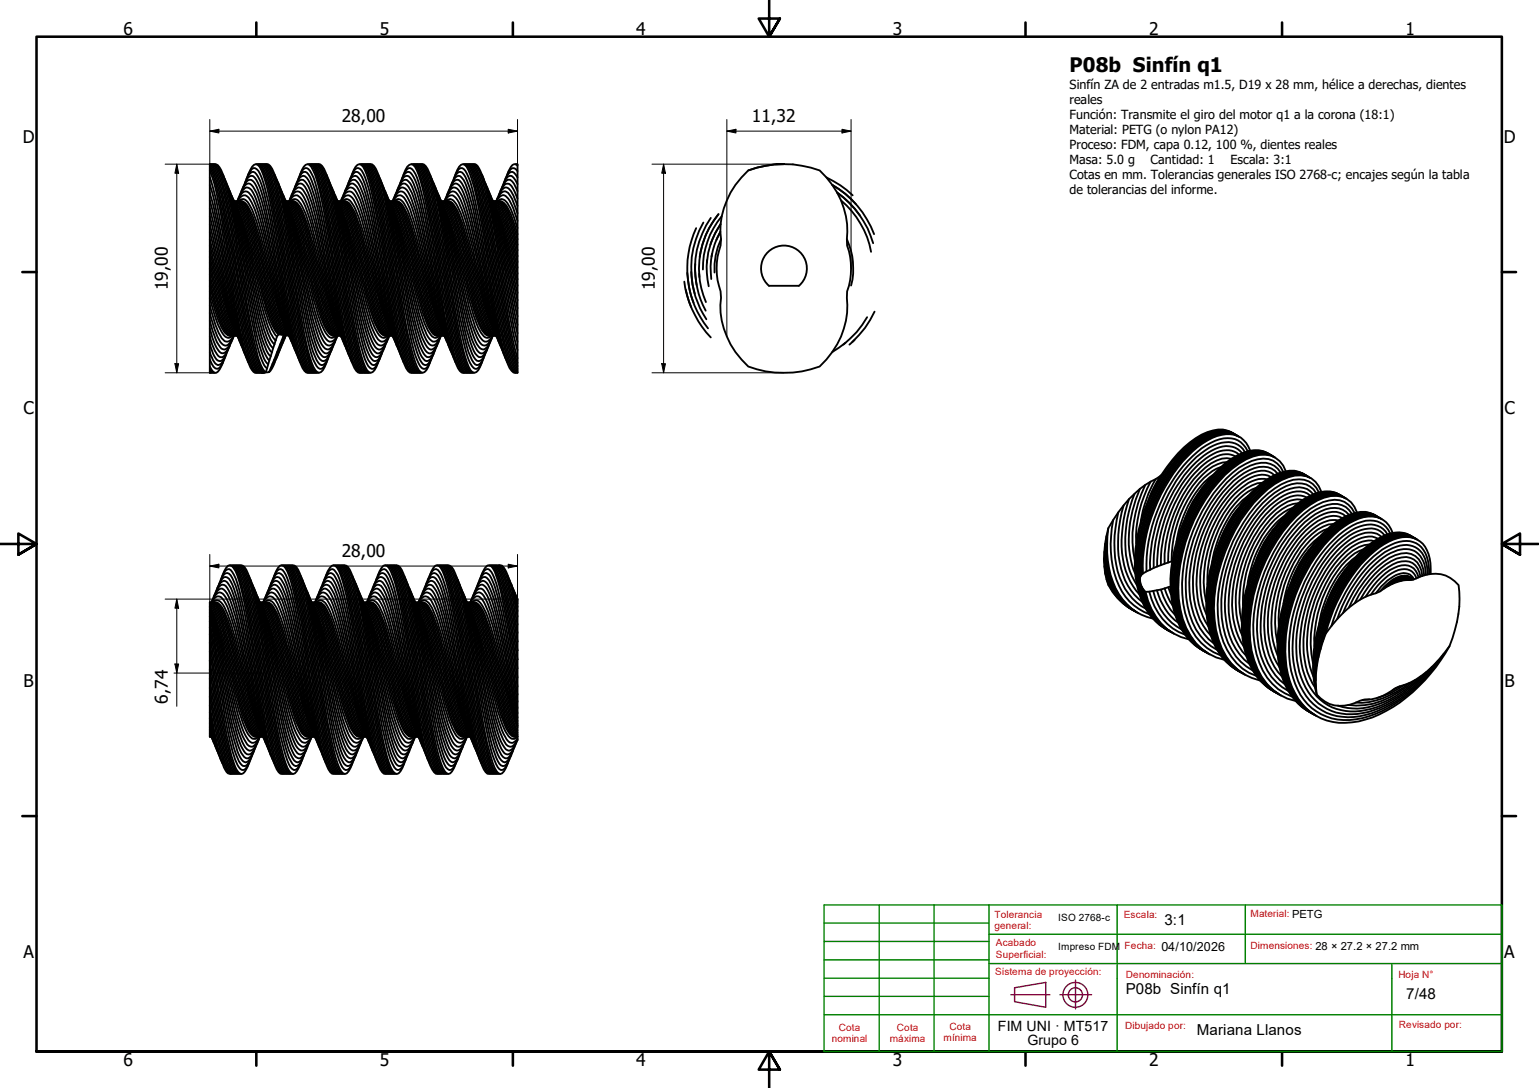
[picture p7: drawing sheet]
<svg xmlns="http://www.w3.org/2000/svg" width="420mm" height="297mm" viewBox="0 0 420 297" stroke-linecap="round" stroke-linejoin="round" font-family="sans-serif">
<defs><g id="words">
<text font-size="5.5" x="292" y="19.5">P08b Sinfín q1</text>
<g font-size="4.8">
<text x="33.7" y="9.6">6</text>
<text x="103.7" y="9.6">5</text>
<text x="173.7" y="9.6">4</text>
<text x="243.7" y="9.6">3</text>
<text x="313.7" y="9.6">2</text>
<text x="383.7" y="9.6">1</text>
<text x="93.3" y="33.4">28,00</text>
<text x="205.3" y="33.4">11,32</text>
<text x="6.2" y="38.9">D</text>
<text x="410.5" y="38.9">D</text>
<text x="45.8" y="79.3" transform="rotate(-90 45.8 79.3)">19,00</text>
<text x="178.8" y="79.3" transform="rotate(-90 178.8 79.3)">19,00</text>
<text x="6.4" y="113.1">C</text>
<text x="410.7" y="113.1">C</text>
<text x="93.3" y="152.1">28,00</text>
<text x="6.4" y="187.4">B</text>
<text x="410.7" y="187.4">B</text>
<text x="45.8" y="192.1" transform="rotate(-90 45.8 192.1)">6,74</text>
<text x="6.4" y="261.7">A</text>
<text x="410.7" y="261.7">A</text>
<text x="33.7" y="290.9">6</text>
<text x="103.7" y="290.9">5</text>
<text x="173.7" y="290.9">4</text>
<text x="243.7" y="290.9">3</text>
<text x="313.7" y="290.9">2</text>
<text x="383.7" y="290.9">1</text>
</g>
<g font-size="4.1">
<text x="317.9" y="252.7">3:1</text>
<text x="307.3" y="271.5">P08b Sinfín q1</text>
<text x="383.9" y="272.8">7/48</text>
<text x="326.7" y="282.6">Mariana Llanos</text>
</g>
<g font-size="3.9">
<text x="272.4" y="281.4">FIM UNI · MT517</text>
<text x="280.5" y="285.3">Grupo 6</text>
</g>
<g font-size="3.4">
<text x="292" y="24.2">Sinfín ZA de 2 entradas m1.5, D19 x 28 mm, hélice a derechas, dientes</text>
<text x="292" y="28.4">reales</text>
<text x="292" y="32.5">Función: Transmite el giro del motor q1 a la corona (18:1)</text>
<text x="292" y="36.6">Material: PETG (o nylon PA12)</text>
<text x="292" y="40.7">Proceso: FDM, capa 0.12, 100 %, dientes reales</text>
<text x="292" y="44.8">Masa: 5.0 g</text>
<text x="314.1" y="44.8">Cantidad: 1</text>
<text x="336" y="44.8">Escala: 3:1</text>
<text x="292" y="48.9">Cotas en mm. Tolerancias generales ISO 2768-c; encajes según la tabla</text>
<text x="292" y="53.1">de tolerancias del informe.</text>
<text x="317.1" y="259.7">04/10/2026</text>
</g>
<g font-size="2.7" fill="#f00">
<text x="271.5" y="250.5">Tolerancia</text>
<text x="306.8" y="250.7">Escala:</text>
<text x="341.4" y="250.4">Material: PETG</text>
<text x="271.5" y="253.7">general:</text>
<text x="271.9" y="258.4">Acabado</text>
<text x="271.9" y="261.5">Superficial:</text>
<text x="307" y="259.1">Fecha:</text>
<text x="341.4" y="259">Dimensiones: 28 × 27.2 × 27.2 mm</text>
<text x="271.7" y="266.3">Sistema de proyección:</text>
<text x="307.3" y="267.1">Denominación:</text>
<text x="381.8" y="267.1">Hoja N°</text>
<text x="229" y="281.5">Cota</text>
<text x="244.9" y="281.5">Cota</text>
<text x="259.2" y="281.1">Cota</text>
<text x="307.1" y="281">Dibujado por:</text>
<text x="381.9" y="280.7">Revisado por:</text>
<text x="227.1" y="284.6">nominal</text>
<text x="243" y="284.6">máxima</text>
<text x="257.6" y="284.3">mínima</text>
</g>
<g font-size="2.7">
<text x="288.9" y="251.4">ISO 2768-c</text>
<text x="288.9" y="259.3">Impreso FDM</text>
</g>
</g></defs>
<!-- layer: Visible (ISO) -->
<g fill="none" stroke="#000" stroke-width=".51">
<path d="M57.3 44.9v-.1a2.94 2.94 0 0 1 1.8 2.2 127.7 127.7 0 0 1 4.4 21.2l1.8 11.4a107.8 107.8 0 0 0 4.5 20.4 2 2 0 0 0 1.8 1.8M57.3 44.9a12.1 12.1 0 0 1 2.6 6l2.1 10.8 3.1 18.9a136.8 136.8 0 0 0 3.9 18.4 4.7 4.7 0 0 0 1.7 2.8h.5M57.3 44.9v56.9h.2M57.3 45.3a31.8 31.8 0 0 1 3.3 10.9l4.3 25.4a92.9 92.9 0 0 0 4.2 18.7 1.87 1.87 0 0 0 1.7 1.5M57.3 45.8a42.3 42.3 0 0 1 3.2 11.9l3.8 22.5a110.5 110.5 0 0 0 4.1 19.2 3.8 3.8 0 0 0 1.6 2.4h.4M57.3 46.5a88.2 88.2 0 0 1 3.9 17.4l2.8 17.4a117.7 117.7 0 0 0 4 18.2 4.1 4.1 0 0 0 1.6 2.3h.4M57.3 48.4l.3 .9a212.1 212.1 0 0 1 4.9 25l2 11.5a75.6 75.6 0 0 0 3.3 13.1M57.3 50.5a227.6 227.6 0 0 1 5 24.7l2.2 12.1a50.5 50.5 0 0 0 2.8 10.5M57.3 52.6a372.8 372.8 0 0 1 5.9 29.9l1.3 5.9a43.1 43.1 0 0 0 2.4 8.2M57.3 54.7a554.5 554.5 0 0 1 6.3 30.8l1.7 6.9 1.1 3.1M57.3 56.9l3.2 15a176.6 176.6 0 0 0 4.9 21.2l.5 1.3M57.3 59l3 13.9a110.8 110.8 0 0 0 5.2 20.4"/>
<path d="M57.5 44.8a2.01 2.01 0 0 1 1.7 1.7 99.5 99.5 0 0 1 4.4 20.2l1.8 11.1a141.1 141.1 0 0 0 4.4 21.4 4 4 0 0 0 1.8 2.6M57.8 44.8a2.03 2.03 0 0 1 1.8 1.7 88 88 0 0 1 4 17.2l2.2 13.7a139.4 139.4 0 0 0 4.4 21.6 5.3 5.3 0 0 0 1.7 2.8M58.2 44.8a2.03 2.03 0 0 1 1.8 1.7 136.5 136.5 0 0 1 5.2 25.1l1.3 8.2a127.7 127.7 0 0 0 4 18.9 5.8 5.8 0 0 0 1.7 3h-.2M58.7 44.8a2.06 2.06 0 0 1 1.7 1.7 87.5 87.5 0 0 1 3.9 16.9l2.2 13.5a160.5 160.5 0 0 0 4.3 21.7 5.8 5.8 0 0 0 1.8 3h.9l4.2-10.2M60.9 47.7a137.9 137.9 0 0 1 5.2 24.6l2.3 13.3a62.8 62.8 0 0 0 3.4 13.4l1.1 1.6M61.3 48.8a104.3 104.3 0 0 1 4.5 19.3l2.2 12.8a87.6 87.6 0 0 0 4.1 17l1.1 1.6M61.8 50a91.6 91.6 0 0 1 4.4 18.4l2.2 12.2a84.5 84.5 0 0 0 4.1 16.2l1 1.6M62.2 51.1a87.1 87.1 0 0 1 4.4 17.7l2.9 15.2a45.9 45.9 0 0 0 3.7 12.4l.7 .9M62.7 52.2a93.8 93.8 0 0 1 4.4 16.9l3.2 16a33.8 33.8 0 0 0 3.6 10.8l.3 .3M63.2 53.3a84 84 0 0 1 4.2 16.2l3.3 15.1a29.8 29.8 0 0 0 3.5 10.1l.3 .4M63.7 54.5a102.1 102.1 0 0 1 4.9 18.6l2.5 11a31.5 31.5 0 0 0 3.4 9.5l.4 .4M63.9 55l.4 .2a15.6 15.6 0 0 1 3.3 6.5l4.4 17.2a48.9 48.9 0 0 0 4 11.6l.8 .9"/>
<path d="M63.9 54.9a2.86 2.86 0 0 1 2.1 1.9 65.1 65.1 0 0 1 4.2 13.1l2.1 8.5a45 45 0 0 0 4.2 12.1l.8 .9M64 55.3a13.4 13.4 0 0 1 3.1 6.3l4.3 16.4a48.8 48.8 0 0 0 4.2 12.5l.8 .8M64.1 54.9a3.1 3.1 0 0 1 2.6 2.5 104.3 104.3 0 0 1 5.1 17.6l.5 1.7a53.1 53.1 0 0 0 4.6 13.9l.9 .9-.5 .5M64.2 55.7a143.2 143.2 0 0 1 5.8 22.1l1.4 5.7a26.3 26.3 0 0 0 3.5 9.1l.3 .3M64.4 56.1a34.8 34.8 0 0 1 3.6 10.1l3.3 12.9a36.1 36.1 0 0 0 4.3 11.8l.4 .4M64.5 54.9a3.5 3.5 0 0 1 2.6 2.6 165 165 0 0 1 6.1 21.3 49.5 49.5 0 0 0 3.8 11.4l1.4 1.4M64.7 56.8l.3 .8a175.6 175.6 0 0 1 5.8 21.4l1 4a26.4 26.4 0 0 0 3.4 8.6l.4 .3M64.8 54.9a4.2 4.2 0 0 1 2.2-2.7 2.25 2.25 0 0 1 1.8 1.6 78.2 78.2 0 0 1 4.9 17.6l.9 4.2a88.8 88.8 0 0 0 4.5 16.5M64.8 54.9a2.47 2.47 0 0 1 2.2-1.6 6.8 6.8 0 0 1 2.6 4l2.2 7.3 2.9 13a76.8 76.8 0 0 0 3.9 13.3M64.9 54.9a3.4 3.4 0 0 1 2.7 2.6 123.6 123.6 0 0 1 5.2 18.2l.4 1.8a59.5 59.5 0 0 0 4 12.2l.8 1.3 .9 .6M65 54.5a5.4 5.4 0 0 1 2.2-3.3 2.05 2.05 0 0 1 1.9 1.4 48 48 0 0 1 3.6 12.1l2.3 11a98.6 98.6 0 0 0 4.6 17.6M65.2 54.9a1.46 1.46 0 0 1 2.4 .3 36.6 36.6 0 0 1 4 11.1l2.9 11.7a66.6 66.6 0 0 0 3.6 11.8"/>
<path d="M65.3 54.9a3.1 3.1 0 0 1 2.5 2.4 107.3 107.3 0 0 1 5.1 17.2l.8 3.4a49 49 0 0 0 4.2 12.4l.8 1M65.5 53.3a5 5 0 0 1 2.3-3.2 2.3 2.3 0 0 1 1.7 1.6 65.8 65.8 0 0 1 4.2 15.2l2.2 11.6a93.5 93.5 0 0 0 4.2 15.9M65.7 54.9a2.88 2.88 0 0 1 2.4 2.2 80.5 80.5 0 0 1 4.7 15.7l1.6 6.4a43.7 43.7 0 0 0 4 11.3M65.9 52.2a4.8 4.8 0 0 1 2.3-3.1 2.42 2.42 0 0 1 1.8 1.8 65.1 65.1 0 0 1 3.7 13.8l2.2 12.1a135.5 135.5 0 0 0 4.2 17.6l.4 1.1M66.4 51.1a4 4 0 0 1 2.3-3.1 3 3 0 0 1 1.8 2.1 87.6 87.6 0 0 1 4.1 17.1l1.4 7.6a169.1 169.1 0 0 0 4.5 20.8l.5 1M66.9 50a4.8 4.8 0 0 1 1.8-3 1.56 1.56 0 0 1 1.8 1.3 68.1 68.1 0 0 1 4.1 16.5l2.3 13.1a104.8 104.8 0 0 0 4.6 19.9M67.3 48.8a5.8 5.8 0 0 1 1.9-2.9 1.95 1.95 0 0 1 1.8 1.6 83.6 83.6 0 0 1 4.1 17.3l1.8 10.9a156.5 156.5 0 0 0 4.6 22.1l.4 1.1M67.8 47.7l1-2.2 1-.7 .6 .2a9.1 9.1 0 0 1 2 4.3 318.9 318.9 0 0 1 5.6 31 128 128 0 0 0 4.1 19.1 2.73 2.73 0 0 0 2 2.4M70 44.8a1.98 1.98 0 0 1 1.8 1.8 75.5 75.5 0 0 1 3.6 15.4l2.8 17a147.2 147.2 0 0 0 4.1 19.8 5.2 5.2 0 0 0 1.8 3h.5M70.4 44.8h.5a6.9 6.9 0 0 1 2.3 4.4 235 235 0 0 1 4.9 27l.5 2.8a107 107 0 0 0 4.5 21l.9 1.5 .5 .3h.5M70.8 44.8a2.12 2.12 0 0 1 1.8 1.8 132.5 132.5 0 0 1 5 23.8l.9 5.8a135.6 135.6 0 0 0 5 23.8 2.12 2.12 0 0 0 1.8 1.8M71.2 44.8h.4a4.8 4.8 0 0 1 1.9 3 150.6 150.6 0 0 1 4.5 22.6l.9 5.8a176.1 176.1 0 0 0 4.5 22.6 5.7 5.7 0 0 0 1.9 3h.4"/>
<path d="M71.6 44.8h.5a5.2 5.2 0 0 1 1.8 3 160.4 160.4 0 0 1 4.5 22.6l1.4 8.6a162.3 162.3 0 0 0 4 19.8 5.7 5.7 0 0 0 1.9 3h.4M72 44.8h.5a5.2 5.2 0 0 1 1.7 3 172.8 172.8 0 0 1 5 25.5l.9 5.7a147.2 147.2 0 0 0 4.2 19.8 5.2 5.2 0 0 0 1.7 3h.5M72.4 44.8h.4a11 11 0 0 1 2.8 6 463.8 463.8 0 0 1 5.4 31 94.4 94.4 0 0 0 4.1 18.2 2.12 2.12 0 0 0 1.8 1.8M72.8 44.8a2.73 2.73 0 0 1 2 2.4 109.2 109.2 0 0 1 4.1 19.1l1 6.4a192.5 192.5 0 0 0 5.1 26.2 3.6 3.6 0 0 0 2.1 2.9 3.5 3.5 0 0 0 2.1-2.9M75 47.7a77.5 77.5 0 0 1 3.7 15.1l2.3 13.6a138.6 138.6 0 0 0 4.5 21.7 4.2 4.2 0 0 0 1.8 2.6 2.12 2.12 0 0 0 1.9-1.8l.4-1.1M75.4 48.8a82.4 82.4 0 0 1 4.2 17.3l2.3 13.2a152 152 0 0 0 3.6 16.8 6.1 6.1 0 0 0 2.3 3.6 2.39 2.39 0 0 0 1.8-1.9l.4-1.2M75.9 50a88.5 88.5 0 0 1 4.1 16.7l1.9 10.2a111.6 111.6 0 0 0 4.5 19.6 2.9 2.9 0 0 0 1.9 2.1 2.42 2.42 0 0 0 1.7-2l.6-1.1M76.4 51.1a101.1 101.1 0 0 1 4.6 18.7l1.3 7.3a129.3 129.3 0 0 0 4.1 17.5 6 6 0 0 0 1.9 2.9 1.57 1.57 0 0 0 1.8-1.1l.9-2M76.8 52.2a101.7 101.7 0 0 1 4.6 18.1l1.4 7.1a111.9 111.9 0 0 0 4.1 16.5 4.6 4.6 0 0 0 1.8 2.5 1.62 1.62 0 0 0 1.9-1.2l.9-1.9M77.3 53.3a110.3 110.3 0 0 1 5.1 19.9l.8 4.4a97.6 97.6 0 0 0 4.2 15.5 3.1 3.1 0 0 0 2.3 2.3 3.6 3.6 0 0 0 1.8-2.2l.4-1.1M77.9 54.5a129.2 129.2 0 0 1 5.3 20.7 81.1 81.1 0 0 0 4.9 17.6 1.84 1.84 0 0 0 2.3 1.4 5.4 5.4 0 0 0 1.7-2.5M78 54.9a2.2 2.2 0 0 1 1.8 1.4 65 65 0 0 1 5 15.4l.9 3.7a58.4 58.4 0 0 0 4.9 15.1 2.18 2.18 0 0 0 1.8 1.2"/>
<path d="M78 55a6.2 6.2 0 0 1 2.6 3.8 245.2 245.2 0 0 1 5.8 20.9 31.6 31.6 0 0 0 4.3 11.4l.4 .4 .9 .2M78.2 55.3a18 18 0 0 1 3.3 7.2l4.2 16.4a40.4 40.4 0 0 0 4.2 11.8 2 2 0 0 0 1.7 1M78.3 54.9a3.5 3.5 0 0 1 2.7 2.9 111.7 111.7 0 0 1 5 17.4l.4 1.8a70.6 70.6 0 0 0 4.2 12.8 2.97 2.97 0 0 0 2.2 1.9M78.3 55.7a86.6 86.6 0 0 1 4.3 15.1l1.3 5.7a75.6 75.6 0 0 0 4.3 14.8 2.94 2.94 0 0 0 2.2 2 2.52 2.52 0 0 0 1.7-1.6M78.5 56.1a60.1 60.1 0 0 1 4.8 14.5l2 8a48.5 48.5 0 0 0 3.9 11.6l.5 .6a1.85 1.85 0 0 0 1.5 .9M78.7 54.9a3.6 3.6 0 0 1 2.6 2.8 136.4 136.4 0 0 1 5.9 20.8 56.4 56.4 0 0 0 4 11.8 2.2 2.2 0 0 0 1.8 1.4M78.8 56.8a125.9 125.9 0 0 1 5.7 20.3l.4 1.6a45.1 45.1 0 0 0 4 12.2 2.06 2.06 0 0 0 2 1.3l.9-.5M78.9 54.9a4.2 4.2 0 0 1 2.3-2.7 2.1 2.1 0 0 1 1.7 1.6 81.9 81.9 0 0 1 5 17.6l1.3 6.2a89.3 89.3 0 0 0 4 14.5M79 54.9a2.29 2.29 0 0 1 2.2-1.6 6.4 6.4 0 0 1 2.5 4l1.3 4 3.9 16.3a76.8 76.8 0 0 0 3.9 13.3M79.1 54.9a1.77 1.77 0 0 1 1.7 1.1 34.5 34.5 0 0 1 3.9 10.9l2.2 8.8a62.1 62.1 0 0 0 4.8 14.7l1.3 1.2M79.1 54.5a5.4 5.4 0 0 1 2.3-3.3 1.92 1.92 0 0 1 1.8 1.4 56.3 56.3 0 0 1 4.1 14.2l1.9 8.9a98.6 98.6 0 0 0 4.5 17.6M79.3 54.9a1.4 1.4 0 0 1 2.4 .3 34.1 34.1 0 0 1 4.1 11.1l3.2 13.3a53.5 53.5 0 0 0 3.3 10.2"/>
<path d="M79.4 54.9a2.27 2.27 0 0 1 2.1 1.7 65.4 65.4 0 0 1 4.7 14.5l1.2 5.1a58.4 58.4 0 0 0 4.7 14.1l.8 1M79.6 53.3a5.6 5.6 0 0 1 2.3-3.2 2.26 2.26 0 0 1 1.8 1.6 82.6 82.6 0 0 1 4.6 17.5l1.4 7a111 111 0 0 0 4.5 18.2M79.8 54.9a2.85 2.85 0 0 1 2.4 2.2 98.8 98.8 0 0 1 5.2 17.3l1.2 4.8a43.7 43.7 0 0 0 3.9 11.3M80.1 52.2a4.3 4.3 0 0 1 2.3-3.1 2.67 2.67 0 0 1 1.8 1.8 91.4 91.4 0 0 1 4.5 18.6l1.4 7.3a101.1 101.1 0 0 0 4.6 18.7M80.5 51.1a4.4 4.4 0 0 1 2.3-3.1 2.9 2.9 0 0 1 1.8 2.1 111.6 111.6 0 0 1 4.6 19.6l1.4 7.6a141.7 141.7 0 0 0 4.1 18.3l.4 1M81 50a5.2 5.2 0 0 1 1.8-3 1.58 1.58 0 0 1 1.8 1.3 61.8 61.8 0 0 1 3.7 14l2.3 13a144.3 144.3 0 0 0 4.5 21.4l.5 1.1M81.5 48.8a4.9 4.9 0 0 1 1.8-2.9 1.84 1.84 0 0 1 1.8 1.6 69 69 0 0 1 3.7 14.7l2.3 13.5a156.5 156.5 0 0 0 4.5 22.1l.5 1.1M81.9 47.7a3.5 3.5 0 0 1 2-2.9l.6 .2a9.8 9.8 0 0 1 2.1 4.3 411.8 411.8 0 0 1 6 34.1l2.1 10.6a21 21 0 0 0 2.6 7.3l.5 .4 .5 .1M84.1 44.8a2.12 2.12 0 0 1 1.9 1.8 104.6 104.6 0 0 1 4.5 20.9l1.4 8.6a174.4 174.4 0 0 0 4.5 22.7 5.7 5.7 0 0 0 1.8 3h.5M84.6 44.8h.4a5.2 5.2 0 0 1 1.8 3 160.4 160.4 0 0 1 4.6 22.6l1.3 8.6a147.2 147.2 0 0 0 4.1 19.8 5.2 5.2 0 0 0 1.8 3h.5M85 44.8h.4a5.2 5.2 0 0 1 1.8 3 172.8 172.8 0 0 1 5 25.5l.9 5.7a147.2 147.2 0 0 0 4.1 19.8 5.2 5.2 0 0 0 1.8 3h.5M85.3 44.8h.5a6.9 6.9 0 0 1 2.3 4.4 312.5 312.5 0 0 1 5.4 29.8 107 107 0 0 0 4.5 21l.9 1.5 .5 .3h.5"/>
<path d="M85.7 44.8a2.12 2.12 0 0 1 1.9 1.8 132.5 132.5 0 0 1 4.9 23.8l1 5.8a135.6 135.6 0 0 0 4.9 23.8 2.12 2.12 0 0 0 1.9 1.8M86.1 44.8h.5a4.8 4.8 0 0 1 1.8 3 150.6 150.6 0 0 1 4.5 22.6l1 5.8a176.1 176.1 0 0 0 4.5 22.6 5.7 5.7 0 0 0 1.8 3h.4M86.5 44.8h.5a5.2 5.2 0 0 1 1.8 3 159.1 159.1 0 0 1 4.5 22.7l1.4 8.5a147.2 147.2 0 0 0 4.1 19.9 4.7 4.7 0 0 0 1.8 2.9h.4M86.9 44.8a2.73 2.73 0 0 1 2.1 2.4 132.7 132.7 0 0 1 4.5 22.3l.6 3.2a192.5 192.5 0 0 0 5.1 26.2l1 2.2 1 .7a3.5 3.5 0 0 0 2.1-2.9M89.2 47.7a81.1 81.1 0 0 1 4 17.7l1.9 11a147.5 147.5 0 0 0 4.5 21.7 3.7 3.7 0 0 0 1.9 2.6h.4a5.8 5.8 0 0 0 1.9-2.9M89.6 48.8a104.8 104.8 0 0 1 4.6 19.9l1.3 7.9a166.3 166.3 0 0 0 4.1 19.5 5.4 5.4 0 0 0 2.3 3.6 2.62 2.62 0 0 0 1.9-1.9l.4-1.2M90 50a73 73 0 0 1 3.7 14.3l1.9 10a148.6 148.6 0 0 0 4.5 21 7.1 7.1 0 0 0 1.8 3.2 1.42 1.42 0 0 0 1.9-1l.8-2M90.6 51.1a85.8 85.8 0 0 1 4 16.3l1.9 9.7a96.5 96.5 0 0 0 4.5 18.6 2.03 2.03 0 0 0 2.3 1.7 6.6 6.6 0 0 0 1.9-3M91 52.2a110 110 0 0 1 5 20.5l1 4.7a89.4 89.4 0 0 0 4.5 17.5 2.48 2.48 0 0 0 1.8 1.6 3.2 3.2 0 0 0 1.9-2.2l.4-1M91.5 53.3a98.6 98.6 0 0 1 4.6 17.6l1.3 6.7a97.6 97.6 0 0 0 4.1 15.5 2.88 2.88 0 0 0 2.3 2.3 5 5 0 0 0 2.3-3.3M91.9 54.5a119.6 119.6 0 0 1 5.4 20.7l.5 2.1a71.8 71.8 0 0 0 4.4 15.5 1.87 1.87 0 0 0 2.3 1.4 4.8 4.8 0 0 0 1.7-2.5 2.47 2.47 0 0 1-2.1 1.6 6.8 6.8 0 0 1-2.6-4l-2.2-7.3-2.5-11.2a86.6 86.6 0 0 0-4.3-15.1M92.1 54.9a4.2 4.2 0 0 1 2.8 3.1 228.1 228.1 0 0 1 6.3 22.7 37.3 37.3 0 0 0 3.5 9.8 2.38 2.38 0 0 0 1.9 1.2"/>
<path d="M92.2 55l.4 .2a16.9 16.9 0 0 1 3.5 7.5l3.5 13.5a66.1 66.1 0 0 0 4.3 13.7 2.81 2.81 0 0 0 2.3 1.8M92.3 55.3a18 18 0 0 1 3.4 7.2l4.2 16.4a40.4 40.4 0 0 0 4.2 11.8 1.83 1.83 0 0 0 1.6 1M92.4 54.9a3.5 3.5 0 0 1 2.7 2.9 138.7 138.7 0 0 1 5.5 19.2 56.1 56.1 0 0 0 4.5 13.5 2.27 2.27 0 0 0 1.8 1.2M92.6 56.1a38.5 38.5 0 0 1 3.7 9.9l3.1 12.6a43.5 43.5 0 0 0 4.4 12.2 2.06 2.06 0 0 0 1.5 .9M92.8 54.9a2.52 2.52 0 0 1 2.3 1.9 101.7 101.7 0 0 1 5.4 18.1l.4 1.7a52.4 52.4 0 0 0 4.5 13.7 2.2 2.2 0 0 0 1.8 1.4M93 56.8a103.2 103.2 0 0 1 4.8 16.9l.8 3.4a67.6 67.6 0 0 0 4.1 13.1 2.45 2.45 0 0 0 2.4 2l.8-.5M93 54.9a4.1 4.1 0 0 1 2.3-2.7 2.1 2.1 0 0 1 1.8 1.6 78.2 78.2 0 0 1 4.9 17.6l1.4 6.2a89.3 89.3 0 0 0 4 14.5M93.1 54.9a2.47 2.47 0 0 1 2.1-1.6 4.2 4.2 0 0 1 2.2 2.9 146.1 146.1 0 0 1 5.6 21.4 76.8 76.8 0 0 0 3.9 13.3M93.2 54.9a3.4 3.4 0 0 1 2.6 2.6 137.3 137.3 0 0 1 5.7 20 71.9 71.9 0 0 0 3.9 12.2 3.9 3.9 0 0 0 1.8 1.9M93.2 54.5a6.1 6.1 0 0 1 2.3-3.3 1.91 1.91 0 0 1 1.8 1.4 51.2 51.2 0 0 1 3.7 12.1l2.3 11a98.6 98.6 0 0 0 4.6 17.6M93.5 54.9a1.4 1.4 0 0 1 2.4 .3 29.1 29.1 0 0 1 3.6 9.5l3.6 14.9a69.4 69.4 0 0 0 3.3 10.2M93.6 54.9a2.95 2.95 0 0 1 2.5 2.4 71.2 71.2 0 0 1 4.2 13.8l1.3 5.1a62.6 62.6 0 0 0 4.6 14.1l.9 1"/>
<path d="M93.7 53.3a5 5 0 0 1 2.3-3.2 2.48 2.48 0 0 1 1.9 1.6 72.3 72.3 0 0 1 4 15.2l1.9 9.3a101.7 101.7 0 0 0 4.5 18.2M94 54.9a2.71 2.71 0 0 1 2.3 2.2 90.5 90.5 0 0 1 5.2 17.3l1.2 4.8a46.7 46.7 0 0 0 4 11.3M94.2 52.2a4.8 4.8 0 0 1 2.3-3.1 2.42 2.42 0 0 1 1.8 1.8 76.2 76.2 0 0 1 4.1 16.1l1.9 9.8a123.2 123.2 0 0 0 4 17.6l.5 1.1M94.7 51.1a4 4 0 0 1 2.3-3.1 3.3 3.3 0 0 1 1.8 2.1 105.5 105.5 0 0 1 4.5 19.6l1.4 7.6a104.6 104.6 0 0 0 4.6 19.3M95.1 50a5.7 5.7 0 0 1 1.9-3 1.65 1.65 0 0 1 1.8 1.3 74.3 74.3 0 0 1 4.1 16.5l2.3 13.1a141.8 141.8 0 0 0 4.1 18.8l.4 1.1M95.6 48.8a5.3 5.3 0 0 1 1.8-2.9 1.84 1.84 0 0 1 1.9 1.6 65 65 0 0 1 3.6 14.7l2.3 13.5a156.5 156.5 0 0 0 4.5 22.1l.5 1.1M96.1 47.7a3.5 3.5 0 0 1 2-2.9l.5 .2a9.1 9.1 0 0 1 2 4.3 341.6 341.6 0 0 1 5.7 31 119.4 119.4 0 0 0 4.1 19.1 2.73 2.73 0 0 0 2 2.4M98.3 44.8a2 2 0 0 1 1.8 1.8 80.6 80.6 0 0 1 3.7 15.4l2.2 14.1a159 159 0 0 0 4.6 22.7 4.8 4.8 0 0 0 1.8 3h.4M98.7 44.8a2.12 2.12 0 0 1 1.8 1.8 132.5 132.5 0 0 1 5 23.8l.9 5.8a135.6 135.6 0 0 0 5 23.8l.9 1.5 .5 .3h.4M99.1 44.8h.4a4.8 4.8 0 0 1 1.8 3 160.4 160.4 0 0 1 4.6 22.6l.9 5.8a176.1 176.1 0 0 0 4.5 22.6 5.7 5.7 0 0 0 1.9 3h.4M99.5 44.8h.4a5.2 5.2 0 0 1 1.8 3 160.4 160.4 0 0 1 4.6 22.6l1.3 8.6a147.2 147.2 0 0 0 4.2 19.8 5.2 5.2 0 0 0 1.7 3h.5M99.9 44.8h.4a5.2 5.2 0 0 1 1.8 3 172.8 172.8 0 0 1 5 25.5l.9 5.7a147.2 147.2 0 0 0 4.1 19.8 5.2 5.2 0 0 0 1.8 3h.5"/>
<path d="M100.3 44.8h.4a6.9 6.9 0 0 1 2.3 4.4 235 235 0 0 1 4.9 27l.6 2.8a107 107 0 0 0 4.5 21l.9 1.5 .5 .3h.4M100.6 44.8a2.1 2.1 0 0 1 1.9 1.9 132.5 132.5 0 0 1 4.9 23.8l1 5.7a174.4 174.4 0 0 0 4.5 22.7 5.1 5.1 0 0 0 1.8 2.9h.5M101 44.8a2.67 2.67 0 0 1 2.1 2.4 165.8 165.8 0 0 1 5.1 25.5 178.3 178.3 0 0 0 5.1 26.2l1.1 2.2 1 .7a3.5 3.5 0 0 0 2-2.9M103.3 47.7a85.1 85.1 0 0 1 4.1 17.7l2.3 13.7a136.4 136.4 0 0 0 4.1 19 3.9 3.9 0 0 0 1.8 2.6h.5a5.3 5.3 0 0 0 1.8-2.9M103.8 48.8a90.6 90.6 0 0 1 4 17.3l1.9 10.5a124.9 124.9 0 0 0 4.5 20.7 3.4 3.4 0 0 0 1.9 2.4 2.45 2.45 0 0 0 1.8-1.9l.5-1.2M104.2 50a68.2 68.2 0 0 1 3.6 14.3l2.3 12.6a111.6 111.6 0 0 0 4.6 19.6 3.3 3.3 0 0 0 1.8 2.1 2.58 2.58 0 0 0 1.9-2l.4-1.1M104.6 51.1a77.8 77.8 0 0 1 4.2 16.3l1.4 7.3a130.4 130.4 0 0 0 4.5 19.9 6 6 0 0 0 1.8 2.9 1.51 1.51 0 0 0 1.9-1.1l.9-2M105.2 52.2a101.7 101.7 0 0 1 4.5 18.1l1.4 7.1a111.9 111.9 0 0 0 4.1 16.5 3.5 3.5 0 0 0 2.3 2.6 4.5 4.5 0 0 0 2.3-3.2M105.6 53.3a106.2 106.2 0 0 1 5 19.9l.5 2.2a104.9 104.9 0 0 0 4.6 17.7 2.92 2.92 0 0 0 2.2 2.3 3.6 3.6 0 0 0 1.9-2.2l.4-1.1M106.1 54.5a129.2 129.2 0 0 1 5.3 20.7l.6 2.1a71.8 71.8 0 0 0 4.4 15.5 1.84 1.84 0 0 0 2.2 1.4 5.4 5.4 0 0 0 1.8-2.5M106.3 54.9a2.2 2.2 0 0 1 1.8 1.4 52.4 52.4 0 0 1 4.5 13.7l1.8 7.2a54.6 54.6 0 0 0 4.5 13.3 2.18 2.18 0 0 0 1.7 1.2M106.3 55a6.6 6.6 0 0 1 2.7 3.8l2.1 7 3.1 12.2a65.8 65.8 0 0 0 3.9 11.9 2.85 2.85 0 0 0 2.2 1.8"/>
<path d="M106.4 55.3a15.9 15.9 0 0 1 3.4 7.2l3.8 14.7a59.2 59.2 0 0 0 4.2 12.8 2.49 2.49 0 0 0 2.1 1.7M106.6 54.9a3.7 3.7 0 0 1 2.7 2.9 138.7 138.7 0 0 1 5.4 19.2 49.4 49.4 0 0 0 4.6 13.5 2.07 2.07 0 0 0 1.8 1.2M106.6 55.7a125.8 125.8 0 0 1 5.2 19l.8 3.7a54.9 54.9 0 0 0 4.3 13.7 1.83 1.83 0 0 0 2.2 1l1.2-1.4M106.8 56.1a46.7 46.7 0 0 1 4 11.3l2.7 11.2a44.5 44.5 0 0 0 4 11.6 2.26 2.26 0 0 0 2 1.5M106.9 54.9a3.6 3.6 0 0 1 2.7 2.8 99.4 99.4 0 0 1 5 17.2l.4 1.7a59.8 59.8 0 0 0 4.5 13.7 2.18 2.18 0 0 0 1.8 1.4M107.1 56.8a94.5 94.5 0 0 1 4.9 16.9l1.2 5a47.8 47.8 0 0 0 4 12.2 1.65 1.65 0 0 0 2.8 .8M107.2 54.9a4.2 4.2 0 0 1 2.2-2.7 2.1 2.1 0 0 1 1.8 1.6 66.5 66.5 0 0 1 4.5 15.5l1.3 6.3a88.8 88.8 0 0 0 4.5 16.5M107.3 54.9a2.47 2.47 0 0 1 2.1-1.6 6.8 6.8 0 0 1 2.6 4l2.2 7.3 3 13a76.8 76.8 0 0 0 3.8 13.3M107.3 54.9a3.2 3.2 0 0 1 2.6 2.6 113 113 0 0 1 5.3 18.2 67 67 0 0 0 4.4 14 3.5 3.5 0 0 0 1.7 1.9M107.4 54.5a5.4 5.4 0 0 1 2.3-3.3 2.05 2.05 0 0 1 1.8 1.4 48 48 0 0 1 3.6 12.1l2.3 11a98.6 98.6 0 0 0 4.6 17.6M107.6 54.9a1.46 1.46 0 0 1 2.4 .3 36.6 36.6 0 0 1 4 11.1l2.9 11.7a66.6 66.6 0 0 0 3.6 11.8M107.7 54.9a2.15 2.15 0 0 1 2.1 1.7 43.1 43.1 0 0 1 3.8 11.1l2.5 10.2a49 49 0 0 0 4.2 12.4l.9 1"/>
<path d="M107.9 53.3a5 5 0 0 1 2.3-3.2 2.3 2.3 0 0 1 1.8 1.6 65.8 65.8 0 0 1 4.1 15.2l2.3 11.6a93.5 93.5 0 0 0 4.1 15.9M108.1 54.9a2.88 2.88 0 0 1 2.4 2.2 72.3 72.3 0 0 1 4.4 14.1l1.9 8a43.7 43.7 0 0 0 4 11.3M108.3 52.2a4.8 4.8 0 0 1 2.3-3.1 2.67 2.67 0 0 1 1.9 1.8 65.1 65.1 0 0 1 3.6 13.8l2.3 12.1a135.5 135.5 0 0 0 4.1 17.6l.4 1.1M108.8 51.1a4.2 4.2 0 0 1 2.3-3.1 2.9 2.9 0 0 1 1.8 2.1 87.6 87.6 0 0 1 4.1 17.1l1.9 10.1a129 129 0 0 0 4 18.3l.5 1M109.3 50a4.8 4.8 0 0 1 1.8-3 1.56 1.56 0 0 1 1.8 1.3 61.8 61.8 0 0 1 3.7 14l2.7 15.6a141.8 141.8 0 0 0 4.1 18.8l.5 1.1M109.7 48.8a5.8 5.8 0 0 1 1.9-2.9 1.95 1.95 0 0 1 1.8 1.6 83.6 83.6 0 0 1 4.1 17.3l2.3 13.7a146.3 146.3 0 0 0 4.1 19.3l.4 1.1M110.2 47.7a3.4 3.4 0 0 1 2.1-2.9l.5 .2a9.1 9.1 0 0 1 2 4.3 411.8 411.8 0 0 1 6.1 34.1 80.3 80.3 0 0 0 4.1 17.1l1 1.2 .6 .1M112.4 44.8a1.98 1.98 0 0 1 1.8 1.8 75.5 75.5 0 0 1 3.7 15.4l2.7 17a147.2 147.2 0 0 0 4.1 19.8 5.2 5.2 0 0 0 1.8 3h.4M112.8 44.8h.5a6.9 6.9 0 0 1 2.3 4.4 290.4 290.4 0 0 1 5.4 29.8 147.2 147.2 0 0 0 4.1 19.8 5.2 5.2 0 0 0 1.8 3h.5M113.2 44.8h.5a6.9 6.9 0 0 1 2.3 4.4 251 251 0 0 1 5 27 135.6 135.6 0 0 0 4.9 23.8l.9 1.5 .5 .3h.5M113.6 44.8a2.12 2.12 0 0 1 1.8 1.8 132.5 132.5 0 0 1 5 23.8l.9 5.8a135.6 135.6 0 0 0 5 23.8l1 1.5 .4 .3h.4M114 44.8h.4a4.8 4.8 0 0 1 1.9 3 160.4 160.4 0 0 1 4.5 22.6l.9 5.8a176.1 176.1 0 0 0 4.5 22.6 5.7 5.7 0 0 0 1.9 3h.4"/>
<path d="M114.4 44.8h.5a5.2 5.2 0 0 1 1.7 3 160.4 160.4 0 0 1 4.6 22.6l1.4 8.6a147.2 147.2 0 0 0 4.1 19.8 5.2 5.2 0 0 0 1.8 3h.4M114.8 44.8h.5a11 11 0 0 1 2.7 6l2.3 11.4 2.2 14a159.1 159.1 0 0 0 4.6 22.7 4.4 4.4 0 0 0 1.8 2.9h.4M115.2 44.8a2.73 2.73 0 0 1 2 2.4 154.4 154.4 0 0 1 5.2 25.5 192.5 192.5 0 0 0 5 26.2l1.1 2.2 .5 .5 .5 .2a3.5 3.5 0 0 0 2.1-2.9M117.4 47.7a109.3 109.3 0 0 1 4.6 20.4l1.3 8.3a147.5 147.5 0 0 0 4.6 21.7 4.2 4.2 0 0 0 1.8 2.6 2.12 2.12 0 0 0 1.9-1.8l.4-1.1M117.9 48.8a82.4 82.4 0 0 1 4.1 17.3l1.8 10.5a150.8 150.8 0 0 0 4.1 19.5 6.1 6.1 0 0 0 2.3 3.6 2.39 2.39 0 0 0 1.8-1.9l.5-1.2M118.4 50a129.3 129.3 0 0 1 5 21.8l1.3 7.6a103.3 103.3 0 0 0 4.1 17.1 2.9 2.9 0 0 0 1.9 2.1 2.42 2.42 0 0 0 1.8-2l.5-1.1M118.8 51.1a66.1 66.1 0 0 1 3.6 14l2.3 12a129.3 129.3 0 0 0 4.1 17.5 5 5 0 0 0 1.9 2.9 1.57 1.57 0 0 0 1.8-1.1l.9-2M119.3 52.2a110 110 0 0 1 5 20.5l.5 2.3a120.3 120.3 0 0 0 4.5 18.9 4.6 4.6 0 0 0 1.8 2.5 1.62 1.62 0 0 0 1.9-1.2l.9-1.9M119.8 53.3a133.5 133.5 0 0 1 5.4 22.1l.5 2.2a97.6 97.6 0 0 0 4.1 15.5 3.1 3.1 0 0 0 2.3 2.3 3.6 3.6 0 0 0 1.8-2.2l.5-1.1M120.2 54.5a97.1 97.1 0 0 1 5 18.6l.4 2.1a81.1 81.1 0 0 0 5 17.6 1.84 1.84 0 0 0 2.2 1.4 4.8 4.8 0 0 0 1.7-2.5 2.47 2.47 0 0 1-2.2 1.6 6.8 6.8 0 0 1-2.6-4l-1.7-5.6-3.4-14.8a76.8 76.8 0 0 0-3.9-13.2M120.4 54.9a2.18 2.18 0 0 1 1.8 1.4 59.8 59.8 0 0 1 4.5 13.7l1.4 5.4a58.4 58.4 0 0 0 4.9 15.1 2.18 2.18 0 0 0 1.8 1.2M120.5 55a6.2 6.2 0 0 1 2.6 3.8 245.2 245.2 0 0 1 5.7 20.9 31.6 31.6 0 0 0 4.3 11.4l.4 .4 .9 .2"/>
<path d="M120.6 55.3a18 18 0 0 1 3.4 7.2l4.1 16.4a40.4 40.4 0 0 0 4.2 11.8 1.83 1.83 0 0 0 1.7 1M120.6 54.9a3.5 3.5 0 0 1 2.8 2.9 111.7 111.7 0 0 1 5 17.4l.4 1.8a70.6 70.6 0 0 0 4.2 12.8 2.97 2.97 0 0 0 2.2 1.9M121 56.1a60.1 60.1 0 0 1 4.7 14.5l2 8a48.5 48.5 0 0 0 3.9 11.6l.5 .6a1.85 1.85 0 0 0 1.6 .9M121.1 54.9a3.6 3.6 0 0 1 2.7 2.8 172.9 172.9 0 0 1 6.2 22.5 37.5 37.5 0 0 0 4.1 10.7l.9 .7 .4 .1M121.2 56.8a125.9 125.9 0 0 1 5.7 20.3l.4 1.6a45.1 45.1 0 0 0 4 12.2 2.06 2.06 0 0 0 2 1.3l.9-.5M121.3 54.9a4.2 4.2 0 0 1 2.3-2.7 2.1 2.1 0 0 1 1.7 1.6 76.2 76.2 0 0 1 4.6 15.5l1.7 8.3a89.3 89.3 0 0 0 4 14.5M121.4 54.9a2.29 2.29 0 0 1 2.2-1.6 4.5 4.5 0 0 1 2.1 2.9 140.1 140.1 0 0 1 5.2 19.6l.4 1.8a76.8 76.8 0 0 0 3.9 13.3M121.5 54.9a3.4 3.4 0 0 1 2.6 2.6 108.9 108.9 0 0 1 4.8 16.5l.4 1.7a73.3 73.3 0 0 0 4.4 14 3.9 3.9 0 0 0 1.7 1.9M121.5 54.5a5.4 5.4 0 0 1 2.3-3.3 1.92 1.92 0 0 1 1.8 1.4 56.3 56.3 0 0 1 4.1 14.2l2.3 11.1a91.3 91.3 0 0 0 4.1 15.4M121.7 54.9a1.4 1.4 0 0 1 2.4 .3 34.1 34.1 0 0 1 4.1 11.1l3.2 13.3a53.5 53.5 0 0 0 3.3 10.2M121.9 54.9a2.27 2.27 0 0 1 2.1 1.7 65.4 65.4 0 0 1 4.6 14.5l1.3 5.1a68.6 68.6 0 0 0 4.1 13.4l1.3 1.7M122 53.3a5.6 5.6 0 0 1 2.3-3.2 2.26 2.26 0 0 1 1.8 1.6 82.6 82.6 0 0 1 4.6 17.5l1.3 7a101.7 101.7 0 0 0 4.6 18.2"/>
<path d="M122.2 54.9a2.14 2.14 0 0 1 2 1.5 44.5 44.5 0 0 1 4 11.6l2.8 11.2a43.7 43.7 0 0 0 3.9 11.3M122.5 52.2a4.3 4.3 0 0 1 2.3-3.1 2.49 2.49 0 0 1 1.8 1.8 76.2 76.2 0 0 1 4.1 16.1l2.3 12.2a93.2 93.2 0 0 0 4.1 16.3M122.9 51.1a4.4 4.4 0 0 1 2.3-3.1 3.3 3.3 0 0 1 1.9 2.1 111.6 111.6 0 0 1 4.5 19.6l1.4 7.6a141.7 141.7 0 0 0 4.1 18.3l.4 1M123.4 50a5.2 5.2 0 0 1 1.8-3 1.58 1.58 0 0 1 1.9 1.3 58.2 58.2 0 0 1 3.6 14l2.8 15.6a113.4 113.4 0 0 0 4.5 19.9M123.9 48.8a4.9 4.9 0 0 1 1.8-2.9 1.84 1.84 0 0 1 1.8 1.6 69 69 0 0 1 3.7 14.7l2.3 13.5a172.2 172.2 0 0 0 4.5 22.1l.5 1.1M124.3 47.7a3.5 3.5 0 0 1 2.1-2.9l.5 .2a9.1 9.1 0 0 1 2 4.3 289.4 289.4 0 0 1 5.7 31 119.4 119.4 0 0 0 4 19.1 2.87 2.87 0 0 0 2.1 2.4M126.6 44.8a2.12 2.12 0 0 1 1.8 1.8 128.8 128.8 0 0 1 4.9 23.8l1 5.7a132.3 132.3 0 0 0 5 23.8l.9 1.6 .5 .3h.4M126.9 44.8a2.14 2.14 0 0 1 1.9 1.7 107.8 107.8 0 0 1 4.4 20.5l1.8 11.2a130.9 130.9 0 0 0 4.4 21.3 2.8 2.8 0 0 0 1.9 2.3v-57h-.2M127.4 44.8a2.06 2.06 0 0 1 1.7 1.7 98.1 98.1 0 0 1 4.3 19.4l2.2 13.6a113.4 113.4 0 0 0 4.4 20.2l.4 .9 .9 1M127.8 44.8a1.75 1.75 0 0 1 1.6 1.5 84.5 84.5 0 0 1 4.3 18.5l2.5 15.9a106.7 106.7 0 0 0 4.2 19.2l.9 1.4M128.1 44.8a1.77 1.77 0 0 1 1.7 1.5 81.3 81.3 0 0 1 4.1 17.5l2.9 17.9a96 96 0 0 0 4 18.2l.5 .9M128.5 44.8a1.7 1.7 0 0 1 1.6 1.4 62.7 62.7 0 0 1 3.6 14.3l3.6 22a85.9 85.9 0 0 0 4 17.5"/>
<path d="M128.9 44.8a1.63 1.63 0 0 1 1.6 1.3 67.6 67.6 0 0 1 3.8 15.7 578.2 578.2 0 0 0 6.2 34.8l.8 2.4M129.3 44.8a1.54 1.54 0 0 1 1.5 1.2 40.7 40.7 0 0 1 3 10.8l4.1 24.7a126.1 126.1 0 0 0 3.4 16.3M131.6 47.7a121.8 121.8 0 0 1 4.8 22.1 259.7 259.7 0 0 0 4.9 25.8M132 48.8l.3 .7a118.7 118.7 0 0 1 4.4 19.5 302.6 302.6 0 0 0 4.6 24.3M132.5 50a92.2 92.2 0 0 1 4.3 18.3l3.3 17.9 1.2 4.8M133 51.1a103.2 103.2 0 0 1 4.6 19.3l3.7 18.4M133.4 52.2a105.5 105.5 0 0 1 4.9 19.9l3 14.3M133.9 53.3a103.1 103.1 0 0 1 5 20.1l2.4 10.8M134.4 54.5a110.8 110.8 0 0 1 5.1 19.8l1.8 7.7M134.6 54.9a1.93 1.93 0 0 1 1.6 1.2 34 34 0 0 1 3.8 10.5l1.3 5M134.6 55a7.5 7.5 0 0 1 2.9 4.6l1.7 5.3 2.1 8.2M134.7 55.3a15.6 15.6 0 0 1 3.3 6.9l3.3 12.5"/>
<path d="M134.8 54.9a2.82 2.82 0 0 1 2.4 2.2 68 68 0 0 1 4.1 12.9M134.9 55.7a92.7 92.7 0 0 1 4.7 17.3l1.7 7M135.1 56.1a43.4 43.4 0 0 1 4.2 12.4l2 7.8M135.2 54.9a2.61 2.61 0 0 1 2.3 1.9 56.9 56.9 0 0 1 3.8 11.6M135.4 56.8a157.5 157.5 0 0 1 5.9 21.2M135.4 54.9l.8-1.4a1.5 1.5 0 0 1 1.3-1.2 1.5 1.5 0 0 1 1.6 .8l.7 1.2 1.5 4M135.5 54.9l.4-.6a1.51 1.51 0 0 1 1.4-1 1.51 1.51 0 0 1 1.4 .9l1.5 2.9 1.1 3.2M135.6 54.9a2.39 2.39 0 0 1 2.1 1.7 46.4 46.4 0 0 1 3.6 10.3M135.6 54.5l1.1-2.2a1.45 1.45 0 0 1 1.4-1.1 1.45 1.45 0 0 1 1.4 1l1.8 4M135.9 54.9a1.58 1.58 0 0 1 2.7 .6 29.8 29.8 0 0 1 2.7 6.8M136 54.9a3.4 3.4 0 0 1 2.6 2.6l1.4 3.4 1.3 4.5M136.1 53.3l1-2a1.46 1.46 0 0 1 1.4-1.2 1.46 1.46 0 0 1 1.5 1.2l1.3 2.9"/>
<path d="M136.4 54.9a3.1 3.1 0 0 1 2.4 2.2l.6 1.4 1.9 5.5M136.6 52.2l1.2-2.4a1.24 1.24 0 0 1 1.1-.7 1.24 1.24 0 0 1 1.2 .7l1.2 2.4M140.7 44.8l.6 .1M141.3 45.2a1.03 1.03 0 0 0-1.8 .3l-1 2.2M141.3 46.7a1.22 1.22 0 0 0-1.7-.7 5.6 5.6 0 0 0-1.6 2.8M141.3 48.4a1.8 1.8 0 0 0-1.9-1.4 5.7 5.7 0 0 0-1.9 3M141.3 50.3a2.91 2.91 0 0 0-2.1-2.3 4.3 4.3 0 0 0-2.1 3.1M194.1 59.5a23.9 23.9 0 0 0-3.9 18.3M197 59a22.5 22.5 0 0 0-5.1 14.6M206.4 45.8l-2.1 .7M214 44.8l-2.5 .1a28 28 0 0 1 12.3 1.6 22.2 22.2 0 0 1 7.4 18.8l.1 1.7a18.7 18.7 0 0 1 0 12.6l-.1 1.7a22.3 22.3 0 0 1-7.4 18.8 28.6 28.6 0 0 1-19.5 0 22.2 22.2 0 0 1-7.5-18.8l-.1-1.7a18.7 18.7 0 0 1 0-12.6l.1-1.7a21.8 21.8 0 0 1 7.5-18.8l2.3-.7 4.9-.9-4.9 .9M225.6 48.4a26.3 26.3 0 0 1 7.2 4.9"/>
<path d="M229.6 54.7a24.6 24.6 0 0 1 8.2 14.1M233.7 55.7a25.7 25.7 0 0 0-6.5-5.2 26.3 26.3 0 0 1 11.4 13.4M234.8 58.9a25.8 25.8 0 0 0-6.3-6.3 25.8 25.8 0 0 1 9.9 13.8M57.3 61.2l3.3 15a92.2 92.2 0 0 0 4.4 15.9M57.3 63.3l3.1 13.5a93.2 93.2 0 0 0 4.1 14.1M57.3 65.3l2.9 12.1a64.3 64.3 0 0 0 3.8 12.4M57.3 67l3 12.3a43 43 0 0 0 4 11.2M57.3 68.6l1.8 7.4a60.5 60.5 0 0 0 4.6 14.2l.9 1.1M57.3 70.1l1.4 5.7a73.9 73.9 0 0 0 4.2 13.7 4.1 4.1 0 0 0 1.9 2.1M57.3 71.7l.9 3.9a87.7 87.7 0 0 0 4.2 13.7 3.6 3.6 0 0 0 2.4 2.4M57.3 73.3l.4 1.9a82.8 82.8 0 0 0 4.5 14.6 3.2 3.2 0 0 0 2.3 1.9M57.3 74.9l.8 3.4a55 55 0 0 0 3.9 11.7 2.95 2.95 0 0 0 2.1 1.7"/>
<path d="M57.3 76.5l.7 3.2a37.7 37.7 0 0 0 4.1 11.1 2.05 2.05 0 0 0 1.7 .9M57.3 78l.7 2.9a26.9 26.9 0 0 0 4.2 10.4l1.2 .4M57.3 79.6a42.9 42.9 0 0 0 3.9 10.9l1 1.1 .7 .1M186.8 76.9a28.9 28.9 0 0 0 1.9 6.9M187.2 79a27.9 27.9 0 0 0 6.9 13.1M187.6 74.5a25.3 25.3 0 0 0 1.8 8.2M188.7 74.2a24.2 24.2 0 0 0 4.1 13M189.8 72.1a24.6 24.6 0 0 0 2.9 12.7M190.1 62.3a26.5 26.5 0 0 0 3.2 27.3M190.9 74.7a22.5 22.5 0 0 0 1.8 7.8M191 70.2a23.6 23.6 0 0 1 5.2-11.7 23.4 23.4 0 0 0-5.3 17.2M192 60.8a24.8 24.8 0 0 0-2.3 19.4"/>
<path d="M193 71a22.9 22.9 0 0 0 .5 7.2M193.9 66.9a23.4 23.4 0 0 1 2.8-5.7 20.6 20.6 0 0 0-3.7 10.5M194.4 69.3a20.7 20.7 0 0 0-.2 6.9M195.6 65.5l1.1-2.2a19.8 19.8 0 0 0-2.5 6.8M196.8 65.3a18.8 18.8 0 0 0-1.7 9.1M209.5 69a6.3 6.3 0 0 1 9.1 0 6.3 6.3 0 0 1-.5 9h-8.1a6.3 6.3 0 0 1-.5-9zM231.2 65.3a19.2 19.2 0 0 1 1.1 12.7M57.3 81.3a29.2 29.2 0 0 0 3.9 10.3 1.41 1.41 0 0 0 2.3 .1M57.3 83.3a29.7 29.7 0 0 0 3.2 9 1.54 1.54 0 0 0 1.4 1 1.54 1.54 0 0 0 1.5-1l.4-.6M57.3 85.4a22.9 22.9 0 0 0 3.3 8.4 1.21 1.21 0 0 0 2 0l1.3-2.1M57.3 87.6a17.3 17.3 0 0 0 3.2 7.6 1.32 1.32 0 0 0 2-.7l1.2-2.4M57.3 89.7l.7 2.5 1.1 2.7a2.23 2.23 0 0 0 1.9 1.5 2.99 2.99 0 0 0 1.8-2.2l.4-.9"/>
<path d="M57.3 91.9a9.6 9.6 0 0 0 2.7 5.6 1.74 1.74 0 0 0 2-1.6l.7-1.5M57.3 94l1.2 3.2a1.67 1.67 0 0 0 1.9 1.3l.9-1 .9-2M57.3 96.1l1.1 2.6a1.17 1.17 0 0 0 1 1 1.17 1.17 0 0 0 1.2-.7l1.2-2.4M60.9 98.9a5.2 5.2 0 0 1-1.8 2.9 2.01 2.01 0 0 1-1.8-1.7M61.3 97.8a3.8 3.8 0 0 1-2 2.9l-.5-.1-.5-.5-1-1.9M75 98.9l-.8 1.7-.7 1M75.2 92.9l-2.6 8.7-.7 .2M75.4 97.8l-.7 1.7-.8 1M75.9 96.6l-.3 1-1.2 1.8M76.4 95.5l-.8 1.8-.8 1M76.8 94.4l-.7 1.8-.9 1.1M77.3 93.3a6.4 6.4 0 0 1-1.7 2.9"/>
<path d="M77.9 91.5h.1l-1.1 1.5M77.9 92.1a7 7 0 0 1-1.8 3M78.1 91.5l-.8 1.6-.8 1M78.2 91.5l.1 .1M78.4 91.6h.5M78.4 91.6l-2.4-.3-.8 1.6M78.5 91.6h.4M230.8 93.6l-3.6 2.5M233.3 92.8l-1.4 1.3M236.7 86.6a25 25 0 0 1-6.4 7.5M238.8 85.1a25.5 25.5 0 0 1-6.1 8.3M57.3 100.8a1.33 1.33 0 0 0 1.4 1"/>
<path d="M57.3 101.4l.9 .4M57.3 101.7l.5 .1M71.6 101.8h.1M71.6 101.8h.3M71.8 101.7l-.1 .1M72.3 101.6h.2M336.2 118a8.5 8.5 0 0 0-8.2 .7 33.9 33.9 0 0 0-13.4 15.5 42 42 0 0 0-4.2 25.6 17.7 17.7 0 0 0 7.7 11.8M336.7 118.3a8.1 8.1 0 0 0-8.3 .5 34 34 0 0 0-13.6 15.7 41.4 41.4 0 0 0-4.1 25.7 17.3 17.3 0 0 0 7.9 11.7M336.9 118.4a8.6 8.6 0 0 0-8.2 .5 30.6 30.6 0 0 0-11 11 45.4 45.4 0 0 0-7.1 28.1 18.3 18.3 0 0 0 8.3 14.1M337.2 118.6a8 8 0 0 0-8.2 .5 30 30 0 0 0-11.1 11 44.5 44.5 0 0 0-7 28.1 18.1 18.1 0 0 0 8.3 14.1M337.4 118.7a8.4 8.4 0 0 0-8.2 .5 34 34 0 0 0-13.6 15.7 41.4 41.4 0 0 0-4.1 25.7 17 17 0 0 0 8 11.8M337.8 118.9a8.1 8.1 0 0 0-8.1 .4 34.3 34.3 0 0 0-13.5 15.2 44.3 44.3 0 0 0-4.9 23"/>
<path d="M338 119a8.9 8.9 0 0 0-9.1 1.1 37.4 37.4 0 0 0-13.9 17.8 43.1 43.1 0 0 0-3.5 19.2M338.4 119.3a8.3 8.3 0 0 0-9 .8 34.6 34.6 0 0 0-13.2 15.7 44.1 44.1 0 0 0-4.4 21M305.3 139.9a31.9 31.9 0 0 0 .4 17.8 15.7 15.7 0 0 0 7.1 8.5M306.8 138a29 29 0 0 0 1.1 21.9 14.6 14.6 0 0 0 4 4.5M308.2 136.3a30.6 30.6 0 0 0-.3 21 16.6 16.6 0 0 0 3.2 5M309.8 134.8a32.9 32.9 0 0 0-1.8 19.7 18.4 18.4 0 0 0 2.4 5.3M311.2 133.5a31.6 31.6 0 0 0-1.8 22l.5 1.1M312.7 132.4a32.2 32.2 0 0 0-2.9 20.6M314.1 131.5a32.7 32.7 0 0 0-3.9 16.9M315.5 130.8a33.6 33.6 0 0 0-4 11.6M316.7 130l-2.9 5.9M317.1 129.7l-1.6 1.1a30.2 30.2 0 0 0-12.9 13.4 25.3 25.3 0 0 0 0 15.5 16 16 0 0 0 5.8 6.3"/>
<path d="M328.3 133.1a28.3 28.3 0 0 0-4.8 8.4M331.1 129.7a25.9 25.9 0 0 0-9 13.9l-.9 4.4M333.3 127.5a18.2 18.2 0 0 0-9.1 9.1 33.9 33.9 0 0 0-4.4 16.7M334.9 126.2a11.6 11.6 0 0 0-7.9 4.8 34.9 34.9 0 0 0-8.1 22.6M336.2 125.3a6.8 6.8 0 0 0-5.6 1.2 30.5 30.5 0 0 0-11 16.3 31.9 31.9 0 0 0-1.7 11.1M337.2 124.6a6.4 6.4 0 0 0-6.7 .9 32.6 32.6 0 0 0-12.5 19.6l-.9 4.6-.2 4.6M338 138.8a29 29 0 0 0-4.8 8.3M338.2 124.1a6.6 6.6 0 0 0-8 .4 31.5 31.5 0 0 0-11.4 15.2 38.3 38.3 0 0 0-2.9 15M339.1 123.7a5.8 5.8 0 0 0-7.3-1.2 28.3 28.3 0 0 0-12.1 13.1 41.1 41.1 0 0 0-4.7 19.5M339.9 123.4a5.5 5.5 0 0 0-6.5-2.5 22.2 22.2 0 0 0-11.3 8.9 42.5 42.5 0 0 0-8.1 25.8M340.6 123.2a5.9 5.9 0 0 0-7.7-3.3 25.1 25.1 0 0 0-12.2 10.4 44.4 44.4 0 0 0-7.7 25.7M340.8 135.3a27.9 27.9 0 0 0-9.6 16.8l-.3 1.5"/>
<path d="M341.3 123a6.5 6.5 0 0 0-9.1-4 27.6 27.6 0 0 0-13 12 44.3 44.3 0 0 0-7.2 25.6M343 133.1a18.4 18.4 0 0 0-9.2 9.4 33 33 0 0 0-4.2 17.1M344.6 131.8a9.6 9.6 0 0 0-5.9 2.8 33.8 33.8 0 0 0-9.9 27.1l.4 2.5M345.9 130.9a8.2 8.2 0 0 0-6.9 2.2 33.2 33.2 0 0 0-10.6 19.1 26.1 26.1 0 0 0 1 15.7M346 123.7a8.5 8.5 0 0 0-8.2 .6 34.4 34.4 0 0 0-13.5 15.6 41.4 41.4 0 0 0-4.1 25.5 17.4 17.4 0 0 0 7.6 11.8M346.4 123.9a8.6 8.6 0 0 0-8.3 .5 30.6 30.6 0 0 0-10.9 11 45.4 45.4 0 0 0-7.2 28 18.3 18.3 0 0 0 8.4 14.2M346.6 124.1a8 8 0 0 0-8.1 .5 30 30 0 0 0-11.1 11 44.5 44.5 0 0 0-7 28 18.1 18.1 0 0 0 8.2 14.1M346.9 124.2a8.4 8.4 0 0 0-8.2 .5 34 34 0 0 0-13.6 15.7 41.4 41.4 0 0 0-4.1 25.7 17.3 17.3 0 0 0 7.9 11.8M347 130.2a6.1 6.1 0 0 0-6.6 .8 32.4 32.4 0 0 0-12.5 18.8 28.7 28.7 0 0 0 .5 18.4l1.5 2.8M347.2 124.4a8.1 8.1 0 0 0-8.2 .5 32.7 32.7 0 0 0-12.4 13.3 44.3 44.3 0 0 0-5.7 25.7 18.3 18.3 0 0 0 8.3 14.1M347.5 124.5a8.6 8.6 0 0 0-8.3 .5 30.6 30.6 0 0 0-11 11 45.4 45.4 0 0 0-7.1 28.1 19.7 19.7 0 0 0 6.8 13.1l1.5 1M347.7 124.7a8 8 0 0 0-8.2 .5 28.7 28.7 0 0 0-11 11 45.8 45.8 0 0 0-7.3 25.6 20.3 20.3 0 0 0 6.9 15.5l1.6 1.1"/>
<path d="M347.9 129.7a5.3 5.3 0 0 0-6-.6 23.6 23.6 0 0 0-9.9 9.4 36.9 36.9 0 0 0-5.6 27.2 16.3 16.3 0 0 0 4.1 7.8M348.1 124.9a8.5 8.5 0 0 0-8.2 .4 34.1 34.1 0 0 0-13.8 15.8 41.4 41.4 0 0 0-4 25.9 18.5 18.5 0 0 0 6.5 10.7l1.7 1M348.8 129.3a5.3 5.3 0 0 0-6.3-1.5 21.6 21.6 0 0 0-10 8.3 40.9 40.9 0 0 0-7.6 27.6 18 18 0 0 0 6.4 11.9M349.6 129a5.7 5.7 0 0 0-6.7-2.4 19.3 19.3 0 0 0-9.4 6.9 41.7 41.7 0 0 0-9.7 29.6 18.6 18.6 0 0 0 6.8 13.3l1.6 1M350.3 128.8a5.7 5.7 0 0 0-7-3.4 19.3 19.3 0 0 0-10.2 7.2 43 43 0 0 0-10.1 32.2 17.4 17.4 0 0 0 8.3 13.2l1.9 .9M351 128.6a6.5 6.5 0 0 0-8.9-4 26.1 26.1 0 0 0-11.3 9.3 45.5 45.5 0 0 0-9 29.6 19.8 19.8 0 0 0 6.3 13.7l1.9 1.3 2 1 2.3 .6M352.7 138.7a18.9 18.9 0 0 0-9.2 9.4 32.6 32.6 0 0 0-4.2 17.2M354.3 137.4a10.6 10.6 0 0 0-7.5 4.4 34.4 34.4 0 0 0-8.3 25.4l.5 2.6M355.6 136.5a7.8 7.8 0 0 0-6.9 2.2 34.1 34.1 0 0 0-10.9 20.8 25.9 25.9 0 0 0 1.4 14M355.7 129.3a8.5 8.5 0 0 0-8.2 .6 32.9 32.9 0 0 0-12.2 13.2 42.3 42.3 0 0 0-5.4 27.9 17.7 17.7 0 0 0 7.7 11.9M356.1 129.5a8 8 0 0 0-8.2 .5 30 30 0 0 0-11 11 44.5 44.5 0 0 0-7.1 28.1 18.1 18.1 0 0 0 8.3 14.1M356.4 129.7a8.4 8.4 0 0 0-8.2 .5 34 34 0 0 0-13.7 15.6 41.4 41.4 0 0 0-4 25.8 17.3 17.3 0 0 0 7.9 11.8"/>
<path d="M356.7 129.8a8.1 8.1 0 0 0-8.3 .6 32.7 32.7 0 0 0-12.4 13.2 44.3 44.3 0 0 0-5.7 25.8 18.3 18.3 0 0 0 8.3 14.1M356.7 135.8a7.4 7.4 0 0 0-7.7 1.5 34.2 34.2 0 0 0-11.8 20.1 26.5 26.5 0 0 0 1.6 17.8l.8 1.4M356.9 130a8.6 8.6 0 0 0-8.2 .5 30.6 30.6 0 0 0-11 11 45.4 45.4 0 0 0-7.1 28 19.7 19.7 0 0 0 6.7 13.1l1.6 1M357.2 130.2a8 8 0 0 0-8.2 .5 30 30 0 0 0-11.1 11 45.8 45.8 0 0 0-7.3 25.5 20.3 20.3 0 0 0 7 15.5l1.6 1.1M357.4 130.3a8.4 8.4 0 0 0-8.2 .5 34 34 0 0 0-13.6 15.7 41.4 41.4 0 0 0-4.1 25.7 17 17 0 0 0 8 11.7M357.7 135.3a5.5 5.5 0 0 0-6-.6 23.8 23.8 0 0 0-11.1 11.3 36.5 36.5 0 0 0-4.5 25.3 18.2 18.2 0 0 0 4.2 7.8M357.8 130.5a8 8 0 0 0-8.2 .4 33.9 33.9 0 0 0-13.7 15.8 41.5 41.5 0 0 0-4 25.9 17.2 17.2 0 0 0 8.1 11.7M358.5 134.9a5.5 5.5 0 0 0-6.3-1.4 20.5 20.5 0 0 0-9.9 8.2 40.1 40.1 0 0 0-7.6 27.6 17.2 17.2 0 0 0 6.4 11.9M359.3 134.7a5.5 5.5 0 0 0-6.7-2.5 24.5 24.5 0 0 0-12.4 10.9 41.8 41.8 0 0 0-6.6 25.7 17.6 17.6 0 0 0 8.4 14.3M360 134.4a5.9 5.9 0 0 0-6.9-3.4 21 21 0 0 0-10.3 7.2 44.9 44.9 0 0 0-10.3 29.6 18.5 18.5 0 0 0 8.5 15.9l2 .8M360.7 134.3a6.4 6.4 0 0 0-8.9-4 24.4 24.4 0 0 0-11.2 9.3 47.2 47.2 0 0 0-9.2 26.6 23.5 23.5 0 0 0 4.8 15 14.1 14.1 0 0 0 7.8 4.6M365.4 134.9a8.5 8.5 0 0 0-8.1 .7 34.4 34.4 0 0 0-13.6 15.5 41.4 41.4 0 0 0-4.1 25.5 17.8 17.8 0 0 0 7.7 11.9"/>
<path d="M365.8 135.1a8.4 8.4 0 0 0-8.2 .5 34 34 0 0 0-13.6 15.7 41.4 41.4 0 0 0-4.1 25.7 17.3 17.3 0 0 0 8 11.8M366.1 135.3a8.1 8.1 0 0 0-8.2 .5 32.7 32.7 0 0 0-12.4 13.3 44.3 44.3 0 0 0-5.7 25.8 18.3 18.3 0 0 0 8.3 14.1M366.4 135.4a8.6 8.6 0 0 0-8.3 .5 30.6 30.6 0 0 0-10.9 11 45.4 45.4 0 0 0-7.2 28.1 19.7 19.7 0 0 0 6.8 13.1l1.6 1M366.6 135.6a8 8 0 0 0-8.1 .5 30 30 0 0 0-11.1 11 45.8 45.8 0 0 0-7.3 25.6 20.3 20.3 0 0 0 6.9 15.5l1.6 1.1M366.9 135.7a8.4 8.4 0 0 0-8.2 .6 34 34 0 0 0-13.6 15.6 41.4 41.4 0 0 0-4.1 25.8 17 17 0 0 0 7.9 11.7M367.2 135.9a7.2 7.2 0 0 0-6.6-.2 25.7 25.7 0 0 0-11.2 9.6 44.7 44.7 0 0 0-8.5 30.2 18.3 18.3 0 0 0 8.3 14.1M367.6 136.1a8.5 8.5 0 0 0-8.3 .4 34.6 34.6 0 0 0-13.7 15.8 40.8 40.8 0 0 0-4 25.9 17.1 17.1 0 0 0 8.2 11.7M370.5 139.9a6.5 6.5 0 0 0-9-4 25.5 25.5 0 0 0-11.2 9.2 45.5 45.5 0 0 0-9 29.6 19.8 19.8 0 0 0 6.3 13.7l1.8 1.3 2.1 1 2.2 .7M59.8 159.4a5.3 5.3 0 0 1 1.8-2.9 1.58 1.58 0 0 1 1.8 1.3 62.3 62.3 0 0 1 3.7 14l2.3 13a144.3 144.3 0 0 0 4.5 21.4l.5 1.1M60.3 158.3a3.6 3.6 0 0 1 2.2-2.9 5.8 5.8 0 0 1 2.3 4 278.6 278.6 0 0 1 5.5 28.6 144.4 144.4 0 0 0 4.1 19.3l.5 1.1M60.7 157.2a3.8 3.8 0 0 1 2-2.9 4 4 0 0 1 2.1 2.9 198.2 198.2 0 0 1 5.1 26.2 209.4 209.4 0 0 0 4.6 24 6.7 6.7 0 0 0 2.1 3.9h.5M62.9 154.4a2.12 2.12 0 0 1 1.9 1.7 105.2 105.2 0 0 1 4.5 20.9l1.4 8.7a180.8 180.8 0 0 0 4.5 22.6 5.1 5.1 0 0 0 1.8 3h.5"/>
<path d="M63.4 154.4a2 2 0 0 1 1.8 1.7 74.9 74.9 0 0 1 3.6 15.5l2.7 16.9a147.2 147.2 0 0 0 4.1 19.8 4.7 4.7 0 0 0 1.8 3h.5M63.8 154.4a2 2 0 0 1 1.7 1.7 79.9 79.9 0 0 1 3.7 15.5l2.2 14.1a159 159 0 0 0 4.6 22.6 4.7 4.7 0 0 0 1.8 3h.5M64.1 154.4a2.12 2.12 0 0 1 1.9 1.7 132.5 132.5 0 0 1 4.9 23.8l.9 5.8a159.1 159.1 0 0 0 4.6 22.6 4.4 4.4 0 0 0 1.8 3h.5M64.5 154.4a2.12 2.12 0 0 1 1.9 1.7 132.5 132.5 0 0 1 4.9 23.8l1 5.8a132.3 132.3 0 0 0 4.9 23.8 2.12 2.12 0 0 0 1.9 1.8M64.9 154.4a1.98 1.98 0 0 1 1.8 1.7 107.6 107.6 0 0 1 4.5 21l1.4 8.6a174.4 174.4 0 0 0 4.6 22.6 5.1 5.1 0 0 0 1.8 3h.4M65.3 154.4a1.98 1.98 0 0 1 1.8 1.7 74.9 74.9 0 0 1 3.6 15.5l2.8 17a153 153 0 0 0 4.1 19.8 4.8 4.8 0 0 0 1.8 2.9h.5M65.7 154.4h.5a6.1 6.1 0 0 1 2.1 3.8 300 300 0 0 1 5.6 30.4 135.2 135.2 0 0 0 4.1 19.8 3.8 3.8 0 0 0 2 2.9 4 4 0 0 0 2.1-2.9M67.9 157.2a70.4 70.4 0 0 1 3.7 15.1l2.3 13.6a143.7 143.7 0 0 0 4.5 21.7 3.7 3.7 0 0 0 1.9 2.6 2.35 2.35 0 0 0 1.8-1.8l.4-1.1M68.4 158.3a108.3 108.3 0 0 1 4.6 19.9l1.3 8a129.3 129.3 0 0 0 4.6 20.6 3.5 3.5 0 0 0 1.8 2.4 2.35 2.35 0 0 0 1.8-1.9l.5-1.1M68.8 159.4a83.1 83.1 0 0 1 4.2 16.9l1.4 7.6a177.6 177.6 0 0 0 4.5 20.9 5.5 5.5 0 0 0 2.3 3.3 2.65 2.65 0 0 0 1.8-1.9l.4-1.2M73.9 159.4a5.8 5.8 0 0 1 1.9-2.9 1.65 1.65 0 0 1 1.8 1.3 58.7 58.7 0 0 1 3.6 14l2.7 15.6a143.8 143.8 0 0 0 4.2 18.8l.4 1.1M74.4 158.3a4.8 4.8 0 0 1 1.8-2.9h.4a4.1 4.1 0 0 1 1.9 2.6 104.6 104.6 0 0 1 3.7 16.3l2.3 13.7a114.4 114.4 0 0 0 4.5 20.4"/>
<path d="M74.9 157.2a3.8 3.8 0 0 1 2-2.9 3.8 3.8 0 0 1 2 2.9 229.1 229.1 0 0 1 5.7 29.4 153.2 153.2 0 0 0 4.6 22.3l1 1.9 .5 .5h.5M77.1 154.4a2 2 0 0 1 1.8 1.7 77.3 77.3 0 0 1 3.6 15.5l2.3 14.1a164.4 164.4 0 0 0 4.5 22.6 4.4 4.4 0 0 0 1.9 3h.4M77.5 154.4a2.12 2.12 0 0 1 1.8 1.7 107.6 107.6 0 0 1 4.5 21l1.4 8.6a132.3 132.3 0 0 0 5 23.8 2.12 2.12 0 0 0 1.8 1.8M77.9 154.4a1.98 1.98 0 0 1 1.8 1.7 107.6 107.6 0 0 1 4.5 21l1.8 11.4a162.3 162.3 0 0 0 4.1 19.8 5.1 5.1 0 0 0 1.8 3h.5M78.3 154.4a2 2 0 0 1 1.8 1.7 74.9 74.9 0 0 1 3.6 15.5l2.7 16.9a147.2 147.2 0 0 0 4.2 19.8 4.7 4.7 0 0 0 1.7 3h.5M78.7 154.4a2 2 0 0 1 1.8 1.7 79.9 79.9 0 0 1 3.6 15.5l2.3 14.1a159 159 0 0 0 4.5 22.6 4.7 4.7 0 0 0 1.8 3h.5M79.1 154.4a2.12 2.12 0 0 1 1.8 1.7 132.5 132.5 0 0 1 5 23.8l.8 5.8a159.1 159.1 0 0 0 4.6 22.6 4.4 4.4 0 0 0 1.9 3h.4M79.4 154.4a2.12 2.12 0 0 1 1.9 1.7 107 107 0 0 1 4.5 21.1l1.4 8.5a180.8 180.8 0 0 0 4.5 22.7 5.2 5.2 0 0 0 1.8 2.9h.5M79.9 154.4h.5a6.1 6.1 0 0 1 2 3.8 282 282 0 0 1 5.6 30.4 145.5 145.5 0 0 0 4.1 19.8 3.8 3.8 0 0 0 2.1 2.9 3.8 3.8 0 0 0 2-2.9M82.1 157.2a114.4 114.4 0 0 1 4.5 20.4l1.9 11a132.7 132.7 0 0 0 4.1 19 3.9 3.9 0 0 0 1.8 2.6 2.17 2.17 0 0 0 1.8-1.8l.4-1.1M82.5 158.3a94.5 94.5 0 0 1 4.1 17.3l1.9 10.6a129.3 129.3 0 0 0 4.5 20.6 3.1 3.1 0 0 0 1.9 2.4 2.21 2.21 0 0 0 1.7-1.9l.6-1.1M83 159.4a71.3 71.3 0 0 1 3.6 14.4l2.3 12.6a148.3 148.3 0 0 0 4.1 18.4 4.9 4.9 0 0 0 2.3 3.3 2.95 2.95 0 0 0 1.9-1.9l.4-1.2"/>
<path d="M88.1 159.4a4.9 4.9 0 0 1 1.8-2.9 1.56 1.56 0 0 1 1.8 1.3 68.5 68.5 0 0 1 4.1 16.4l2.3 13.2a143.8 143.8 0 0 0 4.1 18.8l.5 1.1M88.5 158.3a5.2 5.2 0 0 1 1.9-2.9h.4a5.8 5.8 0 0 1 2.3 4 220.6 220.6 0 0 1 5 25.9l.5 2.7a144.4 144.4 0 0 0 4.1 19.3l.4 1.1M89 157.2a4 4 0 0 1 2.1-2.9 3.8 3.8 0 0 1 2 2.9 198.2 198.2 0 0 1 5.1 26.2 253.3 253.3 0 0 0 4.6 24 6.7 6.7 0 0 0 2 3.9h.5M91.2 154.4a1.98 1.98 0 0 1 1.8 1.7 72.6 72.6 0 0 1 3.6 15.5l2.8 16.9a151.1 151.1 0 0 0 4.1 19.8 4.7 4.7 0 0 0 1.8 3h.4M91.6 154.4a2 2 0 0 1 1.8 1.7 79.9 79.9 0 0 1 3.7 15.5l2.2 14.1a159.1 159.1 0 0 0 4.6 22.6 4.7 4.7 0 0 0 1.8 3h.5M92 154.4a2.12 2.12 0 0 1 1.9 1.7 132.5 132.5 0 0 1 4.9 23.8l1 5.8a132.3 132.3 0 0 0 4.9 23.8 2.12 2.12 0 0 0 1.9 1.8M92.4 154.4a2.12 2.12 0 0 1 1.8 1.7 107.6 107.6 0 0 1 4.5 21l1.4 8.6a132.3 132.3 0 0 0 5 23.8 2.12 2.12 0 0 0 1.8 1.8M92.8 154.4a1.98 1.98 0 0 1 1.8 1.7 107.6 107.6 0 0 1 4.5 21l1.9 11.4a162.3 162.3 0 0 0 4 19.8 5.1 5.1 0 0 0 1.9 3h.4M93.2 154.4a2 2 0 0 1 1.8 1.7 74.9 74.9 0 0 1 3.6 15.5l2.7 16.9a147.2 147.2 0 0 0 4.2 19.8 4.7 4.7 0 0 0 1.8 3h.4M93.6 154.4a2 2 0 0 1 1.8 1.7 79.9 79.9 0 0 1 3.7 15.5l2.2 14.1a164.4 164.4 0 0 0 4.6 22.7 4.4 4.4 0 0 0 1.8 2.9h.4M94 154.4h.5a6.1 6.1 0 0 1 2 3.8 180.5 180.5 0 0 1 4.7 24 192.5 192.5 0 0 0 5 26.2 3.6 3.6 0 0 0 2.1 2.9 3.8 3.8 0 0 0 2.1-2.9M96.2 157.2a75 75 0 0 1 3.7 15.1l2.3 13.6a135.2 135.2 0 0 0 4.5 21.7 4.2 4.2 0 0 0 1.8 2.6 2.35 2.35 0 0 0 1.9-1.8l.4-1.1"/>
<path d="M96.6 158.3a85.7 85.7 0 0 1 4.2 17.3l1.8 10.6a129.3 129.3 0 0 0 4.6 20.6 3.2 3.2 0 0 0 1.8 2.4 2.17 2.17 0 0 0 1.8-1.9l.5-1.1M97.2 159.4a99.1 99.1 0 0 1 4.5 19.3l1.4 7.7a112.6 112.6 0 0 0 4.5 19.6 2.86 2.86 0 0 0 1.9 2.1 2.74 2.74 0 0 0 1.8-1.9l.5-1.2M102.2 159.4a5.3 5.3 0 0 1 1.8-2.9 1.58 1.58 0 0 1 1.9 1.3 62.3 62.3 0 0 1 3.6 14l2.8 15.6a117.4 117.4 0 0 0 4.5 19.9M102.7 158.3a3.6 3.6 0 0 1 2.3-2.9 4.4 4.4 0 0 1 1.7 2.6 114 114 0 0 1 4.2 19l1.4 8.3a172.2 172.2 0 0 0 4.5 22l.5 1.1M103.1 157.2a3.8 3.8 0 0 1 2.1-2.9 3.8 3.8 0 0 1 2 2.9 141.4 141.4 0 0 1 4.6 23l.5 3.2a229.7 229.7 0 0 0 4.6 24 7.2 7.2 0 0 0 2.1 3.9h.5M105.3 154.4a2.12 2.12 0 0 1 1.9 1.7 129.4 129.4 0 0 1 4.9 23.8l1 5.8a180.8 180.8 0 0 0 4.5 22.6 5.1 5.1 0 0 0 1.8 3h.5M105.7 154.4a1.98 1.98 0 0 1 1.9 1.7 74.9 74.9 0 0 1 3.6 15.5l2.7 16.9a147.2 147.2 0 0 0 4.1 19.8 4.7 4.7 0 0 0 1.8 3h.5M106.2 154.4a2 2 0 0 1 1.7 1.7 74.9 74.9 0 0 1 3.7 15.5l2.7 16.9a147.2 147.2 0 0 0 4.1 19.8 4.7 4.7 0 0 0 1.8 3h.4M106.6 154.4a2 2 0 0 1 1.7 1.7 79.9 79.9 0 0 1 3.7 15.5l2.2 14.1a159 159 0 0 0 4.6 22.6 4.7 4.7 0 0 0 1.8 3h.5M106.9 154.4a2.12 2.12 0 0 1 1.9 1.7 132.5 132.5 0 0 1 4.9 23.8l1 5.8a132.3 132.3 0 0 0 4.9 23.8 2.12 2.12 0 0 0 1.9 1.8M107.3 154.4a2.12 2.12 0 0 1 1.9 1.7 107.6 107.6 0 0 1 4.5 21l1.4 8.6a174.4 174.4 0 0 0 4.5 22.6 5.1 5.1 0 0 0 1.8 3h.5M107.7 154.4a1.98 1.98 0 0 1 1.8 1.7 74.9 74.9 0 0 1 3.7 15.5l2.7 17a153 153 0 0 0 4.1 19.8 4.8 4.8 0 0 0 1.8 2.9h.4"/>
<path d="M108.1 154.4h.5a6.1 6.1 0 0 1 2.1 3.8 274.1 274.1 0 0 1 5.1 27.3 173.9 173.9 0 0 0 4.6 22.9 3.8 3.8 0 0 0 2 2.9 3.8 3.8 0 0 0 2.1-2.9M110.4 157.2a70.4 70.4 0 0 1 3.6 15.1l2.3 13.6a143.7 143.7 0 0 0 4.5 21.7 3.7 3.7 0 0 0 1.9 2.6 2.21 2.21 0 0 0 1.8-1.8l.5-1.1M110.8 158.3a73.4 73.4 0 0 1 3.6 14.7l2.3 13.2a129.3 129.3 0 0 0 4.6 20.6 3.5 3.5 0 0 0 1.8 2.4 2.35 2.35 0 0 0 1.9-1.9l.4-1.1M111.3 159.4a83.1 83.1 0 0 1 4.1 16.9l1.8 10.1a134.7 134.7 0 0 0 4.1 18.4 5.5 5.5 0 0 0 2.3 3.3 2.65 2.65 0 0 0 1.8-1.9l.5-1.2M116.3 159.4a5.8 5.8 0 0 1 1.9-2.9 1.65 1.65 0 0 1 1.8 1.3 74.8 74.8 0 0 1 4.1 16.4l2.3 13.2a143.8 143.8 0 0 0 4.1 18.8l.4 1.1M116.8 158.3a5.2 5.2 0 0 1 1.8-2.9h.5a4.1 4.1 0 0 1 1.8 2.6 155.4 155.4 0 0 1 5 24.5l.9 5.5a144.4 144.4 0 0 0 4.1 19.3l.5 1.1M117.3 157.2a3.8 3.8 0 0 1 2-2.9 3.8 3.8 0 0 1 2 2.9 210.9 210.9 0 0 1 5.2 26.2 229.7 229.7 0 0 0 4.6 24 6.7 6.7 0 0 0 2 3.9h.5M119.5 154.4a2 2 0 0 1 1.8 1.7 77.3 77.3 0 0 1 3.7 15.5l2.2 14.1a164.4 164.4 0 0 0 4.6 22.6 4.4 4.4 0 0 0 1.8 3h.4M119.9 154.4a2.12 2.12 0 0 1 1.8 1.7 132.5 132.5 0 0 1 5 23.8l.9 5.8a132.3 132.3 0 0 0 5 23.8 2.12 2.12 0 0 0 1.8 1.8M120.3 154.4a1.98 1.98 0 0 1 1.8 1.7 107.6 107.6 0 0 1 4.5 21l1.4 8.6a174.4 174.4 0 0 0 4.5 22.6 5.1 5.1 0 0 0 1.9 3h.4M120.6 154.4a1.98 1.98 0 0 1 1.9 1.7 74.9 74.9 0 0 1 3.6 15.5l2.7 16.9a147.2 147.2 0 0 0 4.2 19.8 4.7 4.7 0 0 0 1.7 3h.5M121.1 154.4a2 2 0 0 1 1.8 1.7 74.9 74.9 0 0 1 3.6 15.5l2.7 16.9a147.2 147.2 0 0 0 4.1 19.8 4.7 4.7 0 0 0 1.8 3h.5"/>
<path d="M121.5 154.4a2 2 0 0 1 1.8 1.7 79.9 79.9 0 0 1 3.6 15.5l2.3 14.1a159.1 159.1 0 0 0 4.5 22.6 4.7 4.7 0 0 0 1.8 3h.5M121.9 154.4a2.12 2.12 0 0 1 1.8 1.7 131.9 131.9 0 0 1 5 23.9l.9 5.7a154.2 154.2 0 0 0 4.5 22.7 5.2 5.2 0 0 0 1.9 2.9h.4M122.2 154.4h.5a5.7 5.7 0 0 1 2.1 3.8 282 282 0 0 1 5.6 30.4 108 108 0 0 0 4.7 21.1l1 1.4 .5 .2a3.8 3.8 0 0 0 2-2.9M124.5 157.2a82 82 0 0 1 4.1 17.7l2.3 13.7a132.7 132.7 0 0 0 4.1 19 3.9 3.9 0 0 0 1.8 2.6 2.17 2.17 0 0 0 1.8-1.8l.5-1.1M125 158.3a102.6 102.6 0 0 1 4.5 19.9l1.8 10.6a119.1 119.1 0 0 0 4.1 18 3.1 3.1 0 0 0 1.9 2.4 2.21 2.21 0 0 0 1.8-1.9l.5-1.1M125.4 159.4a71.3 71.3 0 0 1 3.6 14.4l2.3 12.6a148.3 148.3 0 0 0 4.1 18.4 4.9 4.9 0 0 0 2.3 3.3 2.95 2.95 0 0 0 1.9-1.9l.4-1.2M130.5 159.4l.6-1.5a2.13 2.13 0 0 1 1.7-1.5 2.82 2.82 0 0 1 1.7 2.3 119.4 119.4 0 0 1 4.8 21.2l2 11.7M130.9 158.3l.7-1.5a1.56 1.56 0 0 1 1.9-1.3 12.4 12.4 0 0 1 2.6 6 401.4 401.4 0 0 1 5.2 28.2M131.4 157.2l.9-2a1.14 1.14 0 0 1 1.1-.9 1.14 1.14 0 0 1 1.1 .8 35.4 35.4 0 0 1 3 10.4l3.8 22M133.6 154.4h.5a5.5 5.5 0 0 1 1.9 3.2 234 234 0 0 1 5.3 27.4M134 154.4a2 2 0 0 1 1.8 1.7 103.4 103.4 0 0 1 4.5 20.8l1 5.6M134.4 154.4a1.87 1.87 0 0 1 1.7 1.5 101.4 101.4 0 0 1 4.3 18.9l.9 5.3"/>
<path d="M134.8 154.4a1.51 1.51 0 0 1 1.6 1.3 77.2 77.2 0 0 1 4.1 17l.8 4.9M135.2 154.4a1.57 1.57 0 0 1 1.5 1.1 63.3 63.3 0 0 1 3.8 15.2l.8 4.5M135.6 154.4a1.32 1.32 0 0 1 1.4 1 43.1 43.1 0 0 1 3.2 11.5l1.1 5.9M136 154.4a2.35 2.35 0 0 1 2 2.1 80.4 80.4 0 0 1 3.3 14M136.4 154.4a2.1 2.1 0 0 1 1.8 1.8 61.8 61.8 0 0 1 3.1 12.2M138.6 157.2a51.5 51.5 0 0 1 2.7 9.7M139.1 158.3l.5 1.4 1.7 6M139.6 159.4l1.7 5.4M301.4 152.6a18.3 18.3 0 0 0 8.3 14.2M301.5 150.6a20.7 20.7 0 0 0 6.7 15.2l1.8 1.1M301.5 154.5a17.1 17.1 0 0 0 7.9 12.2M301.7 148.5a23.2 23.2 0 0 0 4.9 15.6l1.7 1.7 2 1.3"/>
<path d="M301.7 156.4a16.4 16.4 0 0 0 7.5 10.1M302.1 146.4a24.3 24.3 0 0 0 4.6 17.7 14.2 14.2 0 0 0 4.1 3.3M302.1 158.1a15.9 15.9 0 0 0 6.8 8.3M302.6 144.2a28.1 28.1 0 0 0 2.8 18 14.5 14.5 0 0 0 9.4 6.7M303.9 142a28.4 28.4 0 0 0 2.4 19.5 14.7 14.7 0 0 0 7.5 6.2M311.3 157.5v1.7l.4 .9M311.5 157.1l-.2 .4M319.8 153.3a24.7 24.7 0 0 0-8.3 3.8M320 153.2l-.2 .1M347.7 144.4a28.3 28.3 0 0 0-4.7 8.4M350.5 141a28.5 28.5 0 0 0-9.9 18.2M357.4 150a29 29 0 0 0-4.7 8.4"/>
<path d="M360.2 146.5a27.5 27.5 0 0 0-9.6 16.9l-.2 1.4M362.5 144.4a15.9 15.9 0 0 0-8.2 7.5 32.5 32.5 0 0 0-5.2 19M364 143.1a9.6 9.6 0 0 0-5.9 2.7 33.2 33.2 0 0 0-9.4 29.6M365.4 142.1a8.4 8.4 0 0 0-6.9 2.3 34.5 34.5 0 0 0-11.3 24.1l-.1 1.7a21.4 21.4 0 0 0 1.8 8.9M366.5 141.5a5.6 5.6 0 0 0-5.6 .2 25.9 25.9 0 0 0-10.6 11.9 33.7 33.7 0 0 0-3.1 24.2l.6 1.6 1.5 2.8M367.2 155.6a28.3 28.3 0 0 0-4.7 8.4M367.4 141a5.3 5.3 0 0 0-6-.7 24.1 24.1 0 0 0-10 9.5 38.5 38.5 0 0 0-6 25.2 17.7 17.7 0 0 0 4.6 9.7M368.3 140.6a5.5 5.5 0 0 0-6.4-1.5 23.4 23.4 0 0 0-11.2 10.2 39.8 39.8 0 0 0-6.3 25.6 17.3 17.3 0 0 0 6.4 12M369.1 140.3a5.5 5.5 0 0 0-6.7-2.5 19 19 0 0 0-9.5 6.9 42.1 42.1 0 0 0-9.6 29.7 17.1 17.1 0 0 0 8.4 14.2M369.8 140.1a5.8 5.8 0 0 0-7-3.5 19.7 19.7 0 0 0-10.3 7.2 44.5 44.5 0 0 0-10.3 29.5 21.2 21.2 0 0 0 5.1 13.4l1.6 1.4 3.8 2.1M370 152.2a25.9 25.9 0 0 0-8.9 13.9l-1 4.4M372.2 150a16.5 16.5 0 0 0-8.2 7.5 34.3 34.3 0 0 0-5.2 19"/>
<path d="M373.8 148.6a10.6 10.6 0 0 0-7.5 4.4 33.3 33.3 0 0 0-7.8 28.1M375.1 147.8a8 8 0 0 0-6.9 2.2 34.9 34.9 0 0 0-11.1 29 20 20 0 0 0 1.5 5.8M375.2 140.5a8.5 8.5 0 0 0-8.2 .6 33.9 33.9 0 0 0-13.5 15.6 42 42 0 0 0-4.2 25.5 17.7 17.7 0 0 0 7.7 11.9M375.6 140.8a8.1 8.1 0 0 0-8.3 .5 32.7 32.7 0 0 0-12.3 13.2 44.3 44.3 0 0 0-5.8 25.8 18.3 18.3 0 0 0 8.4 14.1M375.9 140.9a8.6 8.6 0 0 0-8.3 .5 30.6 30.6 0 0 0-11 11 45.4 45.4 0 0 0-7.1 28.1 19.7 19.7 0 0 0 6.7 13l1.6 1M376.1 141.1a8 8 0 0 0-8.2 .5 30 30 0 0 0-11 11 45.8 45.8 0 0 0-7.3 25.6 20.3 20.3 0 0 0 6.9 15.5l1.6 1M376.2 147.1a6.3 6.3 0 0 0-6.6 .8 29 29 0 0 0-10.4 13.1 34.8 34.8 0 0 0-2.7 20.8 19.1 19.1 0 0 0 2.6 6M376.4 141.2a8.4 8.4 0 0 0-8.2 .5 34 34 0 0 0-13.7 15.7 41.4 41.4 0 0 0-4 25.7 17 17 0 0 0 7.9 11.8M376.7 141.4a8.1 8.1 0 0 0-8.3 .5 32.7 32.7 0 0 0-12.4 13.3 44.3 44.3 0 0 0-5.7 25.8 18.3 18.3 0 0 0 8.3 14.1M376.9 141.5a8.6 8.6 0 0 0-8.2 .5 32.7 32.7 0 0 0-12.4 13.3 44.6 44.6 0 0 0-5.7 25.8 19.7 19.7 0 0 0 6.7 13.1l1.6 1M377.1 146.5a5.7 5.7 0 0 0-6.2-.5 24.5 24.5 0 0 0-10.5 10.8 38.1 38.1 0 0 0-5.3 23 16.3 16.3 0 0 0 7.4 12.7 17 17 0 0 0 16.2-.7 37.3 37.3 0 0 0 10.7-8.4M377.3 141.8a8.1 8.1 0 0 0-8.2 .4 32.6 32.6 0 0 0-12.5 13.3 43.3 43.3 0 0 0-5.7 26 19.4 19.4 0 0 0 6.9 13l1.7 1"/>
<path d="M378 146.2a5.3 5.3 0 0 0-6.4-1.5 21.1 21.1 0 0 0-9.6 7.9 41.1 41.1 0 0 0-7.9 27.6 16.9 16.9 0 0 0 8.2 13.3 17.3 17.3 0 0 0 14.4-.2 36.9 36.9 0 0 0 14.3-11.3M378.8 145.9a5.7 5.7 0 0 0-7.6-2.2 25.3 25.3 0 0 0-11.5 10.6 41.5 41.5 0 0 0-6.6 26.4 17.1 17.1 0 0 0 9 13.9 18.6 18.6 0 0 0 15.7-1.3 40.2 40.2 0 0 0 14.8-13M379.5 145.7a6 6 0 0 0-7.8-3.2 22.1 22.1 0 0 0-10 7.5 44.4 44.4 0 0 0-9.7 29.4 20.2 20.2 0 0 0 6.1 13.9 15.8 15.8 0 0 0 15.6 2.3 39.7 39.7 0 0 0 20.5-17.2M380.2 145.5a6.3 6.3 0 0 0-8-4.3 23 23 0 0 0-12 9.3 44.8 44.8 0 0 0-9 31.5 17.4 17.4 0 0 0 9.5 14.1 19 19 0 0 0 13.9-.2 43.3 43.3 0 0 0 21.1-19.5M382.2 158.7a4 4 0 0 1 3.8-.5 4.5 4.5 0 0 0-4.9 .8M384.9 146.2a8.7 8.7 0 0 0-8.9 1 35.3 35.3 0 0 0-13.2 15.9 41.8 41.8 0 0 0-3.8 24.7l.5 1.8M385 157.6a4.3 4.3 0 0 0-4.8 .6l-2.3 2-1.2 1.3M385.3 157.7a4.6 4.6 0 0 0-5.3 1.1l-2.2 1.9M385.3 146.4a8.5 8.5 0 0 0-8.5 .7 34 34 0 0 0-13 14.7 44.2 44.2 0 0 0-4.8 24.1l.3 1.9M385.5 157.8a4.4 4.4 0 0 0-4.7 .7l-1.8 1.5M385.6 146.5a8.2 8.2 0 0 0-8.2 .5 34.4 34.4 0 0 0-13.6 15.5 42.8 42.8 0 0 0-4.6 23.3M385.8 158.2l-1.5 .2"/>
<path d="M385.8 158a3.9 3.9 0 0 0-4.1 .3l-1.7 1.1M385.8 146.7a8.7 8.7 0 0 0-8.9 .9 35.3 35.3 0 0 0-13 15.5 44.5 44.5 0 0 0-4.6 20.7M386 158.2h-2l-.7 .2M386 158.2a3.1 3.1 0 0 0-4.2-1.4 13.4 13.4 0 0 0-6.2 5.2M386.1 146.9a8.3 8.3 0 0 0-8.5 .6 37.4 37.4 0 0 0-14.4 17.8 45.9 45.9 0 0 0-3.7 16.4M386.4 147a7.9 7.9 0 0 0-8.2 .5 30 30 0 0 0-11.4 11.6 46.6 46.6 0 0 0-6.9 20.5M386.7 147.2a8.4 8.4 0 0 0-8.8 .7 35.2 35.2 0 0 0-13.4 16.1 44.1 44.1 0 0 0-4 13.3M386.7 157.9a3.6 3.6 0 0 0-4.9-2.3 16.9 16.9 0 0 0-7.5 6.8M387 147.4a8.4 8.4 0 0 0-8.3 .4 34.8 34.8 0 0 0-13.8 16.1l-2 4.7-1.8 6.6M387.3 157.7a4 4 0 0 0-5.7-3.1 19.1 19.1 0 0 0-8.8 8.3M387.8 157.4a4.4 4.4 0 0 0-6.3-3.9 21.5 21.5 0 0 0-10.2 10.2M388.3 157.3a4.8 4.8 0 0 0-5.6-5.1 15.8 15.8 0 0 0-8.9 6.2l-1.4 1.9-2.6 4.4"/>
<path d="M388.8 157.1a6.3 6.3 0 0 0-3.5-5.9 8.4 8.4 0 0 0-7.7 2.3 32.1 32.1 0 0 0-9.4 12.4M389.3 157a6.7 6.7 0 0 0-3.9-6.8 9.6 9.6 0 0 0-8.6 2.6 36.5 36.5 0 0 0-10.2 14.6M389.7 156.8a7.8 7.8 0 0 0-3.3-7.4 7.6 7.6 0 0 0-7.2 .8 33.6 33.6 0 0 0-13.5 17.1l-.6 1.7M390.1 156.8a9.4 9.4 0 0 0-2.7-8 7.1 7.1 0 0 0-7.7 0 29.6 29.6 0 0 0-12.4 12.9l-1.7 3.5-2.1 5.7M390.6 156.7a11.6 11.6 0 0 0-2.2-8.3 7 7 0 0 0-8-1.1 28.8 28.8 0 0 0-12.5 11.8l-1.1 1.7a46.1 46.1 0 0 0-4.9 12.2M57.3 177.8l.5 3.2a216.8 216.8 0 0 0 5 26.6 6.3 6.3 0 0 0 2 3.7h.5M57.3 175.4l1 6.6a290.5 290.5 0 0 0 4.8 25.2 7.1 7.1 0 0 0 2.1 4.1h.5M57.3 173.1a419.5 419.5 0 0 0 5.9 33.5l1.1 2.9 .7 1.2a1.05 1.05 0 0 0 1 .6 1.05 1.05 0 0 0 .9-.7l1-2.2M57.3 171.2l.3 2a479.4 479.4 0 0 0 5.9 32l1.4 3.8a1.65 1.65 0 0 0 1.8 1.2l.7-.7 1-2.2M57.3 169.6l.7 3.9a480.2 480.2 0 0 0 5.8 30.4l1.4 3.9a1.74 1.74 0 0 0 1.9 1.3l1-1.3 .7-1.6M57.3 168.3l.7 3.6a449.6 449.6 0 0 0 6.1 30.7l1.1 3.3a3.4 3.4 0 0 0 1.9 2.2 4.2 4.2 0 0 0 2.2-3.1M57.3 167.2l4.3 21.8a74.2 74.2 0 0 0 4.2 16.5 1.96 1.96 0 0 0 2 1.5 4.5 4.5 0 0 0 2-3.1"/>
<path d="M57.3 166.4l2 8.8 2.9 14.5a68.9 68.9 0 0 0 4 14.8 1.86 1.86 0 0 0 2.1 1.4 5.4 5.4 0 0 0 2-3.2M57.3 165.8l2.1 8.3 2.5 12.2a82.3 82.3 0 0 0 4.6 17.1 1.98 1.98 0 0 0 2.1 1.4 4.9 4.9 0 0 0 2.1-3.2M57.3 165.5a312.4 312.4 0 0 1 6.4 26.8 36.3 36.3 0 0 0 3.8 10.9 1.33 1.33 0 0 0 2.2 .1l.8-1.2 .4-.9M57.3 165.5a130.8 130.8 0 0 1 5.1 19.1l.8 3.7a47.8 47.8 0 0 0 4.3 13.3 1.53 1.53 0 0 0 1.4 1.2 1.53 1.53 0 0 0 1.5-.9l.5-.7M57.3 165.1a20.4 20.4 0 0 1 3.2 7.7l3.8 14.4a46 46 0 0 0 4.5 13.1 1.68 1.68 0 0 0 1.6 .9M57.3 164.7a17.2 17.2 0 0 1 3.3 7.1l4.3 16.4a43.3 43.3 0 0 0 4.2 12 2.12 2.12 0 0 0 1.7 1M57.3 164.5a6.9 6.9 0 0 1 2.6 3.9l2.1 6.9 3.1 12.2a65.8 65.8 0 0 0 3.9 11.9 2.61 2.61 0 0 0 2.2 1.8M57.3 165.7a49.8 49.8 0 0 1 4.4 12.8l2.8 11.2a45.2 45.2 0 0 0 3.5 10.1l.5 .5a1.61 1.61 0 0 0 1.5 .9M57.5 164.5a1.85 1.85 0 0 1 1.7 1.1 46.5 46.5 0 0 1 4.6 13.3l1.3 5.4a84.9 84.9 0 0 0 4.5 14.8 3.1 3.1 0 0 0 2.2 2.1 6.1 6.1 0 0 1-2.6-3.9 166.8 166.8 0 0 1-5.3-19.1 43.4 43.4 0 0 0-4.3-12.7 1.76 1.76 0 0 0-1.8-1M57.6 166.3a124.5 124.5 0 0 1 5.6 20.3l.5 1.7a55.2 55.2 0 0 0 4 12.1 2.32 2.32 0 0 0 2 1.3l.8-.5M57.7 164.5a4.1 4.1 0 0 1 2.2-2.8 2.97 2.97 0 0 1 2.3 2.4 124.9 124.9 0 0 1 5.4 21l.4 2a84.8 84.8 0 0 0 4 14.5M57.8 164.5a2.1 2.1 0 0 1 2.1-1.6 6.4 6.4 0 0 1 2.6 3.9 258.8 258.8 0 0 1 6 24l1.7 6.3 1.4 3.4"/>
<path d="M57.9 164a5.4 5.4 0 0 1 2.3-3.3 2.05 2.05 0 0 1 1.8 1.4 66.8 66.8 0 0 1 4.5 16.4l1.4 6.7a98.6 98.6 0 0 0 4.6 17.5M58.1 164.5a1.43 1.43 0 0 1 2.4 .1 35.8 35.8 0 0 1 4.1 11.2l3.2 13.3a52.4 52.4 0 0 0 3.3 10.2M58.2 164.5a3.1 3.1 0 0 1 2.6 2.4 95.5 95.5 0 0 1 5 17.2l.4 1.6a60.3 60.3 0 0 0 4.7 14.2l.8 .9M58.4 162.9a5.6 5.6 0 0 1 2.2-3.3 2.01 2.01 0 0 1 1.9 1.7 57.8 57.8 0 0 1 3.7 12.9l2.3 11.5a123.1 123.1 0 0 0 4 17.1l.5 1.1M58.6 164.5a2.89 2.89 0 0 1 2.4 2 98.8 98.8 0 0 1 5.2 17.4l1.2 4.7a43.7 43.7 0 0 0 3.9 11.3M58.9 161.7a4.6 4.6 0 0 1 2.3-3.2 2.62 2.62 0 0 1 1.8 2 84.8 84.8 0 0 1 4.1 16l1.8 9.8a101.1 101.1 0 0 0 4.6 18.7M59.3 160.6a6.6 6.6 0 0 1 1.9-3 1.55 1.55 0 0 1 1.8 1.1 50.1 50.1 0 0 1 3.6 13.2l2.7 15a137.5 137.5 0 0 0 4.2 18.1l.4 1.2M69.3 160.6a104.9 104.9 0 0 1 4.6 18.7l1.3 7.4a97.2 97.2 0 0 0 4.6 18.5 2.02 2.02 0 0 0 2.3 1.7 7.5 7.5 0 0 0 1.8-3M69.8 161.7a110 110 0 0 1 5 20.5l1 4.7a103.8 103.8 0 0 0 4 16.5 5.1 5.1 0 0 0 1.9 2.5 1.7 1.7 0 0 0 1.8-1.2l.9-2M70.3 162.9a98.6 98.6 0 0 1 4.6 17.6l.9 4.4a100.6 100.6 0 0 0 4.5 17.7 2.88 2.88 0 0 0 2.3 2.3 3.6 3.6 0 0 0 1.9-2.2l.4-1.1M70.7 164a119.6 119.6 0 0 1 5.4 20.8l.5 2a71.1 71.1 0 0 0 4.4 15.6 2.11 2.11 0 0 0 2.3 1.4 5.2 5.2 0 0 0 1.8-2.6M70.9 164.5a4 4 0 0 1 2.8 3 186.5 186.5 0 0 1 5.8 21 53 53 0 0 0 3.6 10.8 2.94 2.94 0 0 0 2.2 1.9"/>
<path d="M71 164.5l.4 .2a17.9 17.9 0 0 1 3.5 7.5l3.5 13.5a66.1 66.1 0 0 0 4.3 13.7 2.59 2.59 0 0 0 2.3 1.8M71.1 164.8a17.8 17.8 0 0 1 3.4 7.2l4.2 16.3a42 42 0 0 0 4.2 11.9 1.63 1.63 0 0 0 1.7 1M71.2 164.5a1.86 1.86 0 0 1 1.8 1.1 48.9 48.9 0 0 1 4.5 13.5l1.4 5.5a78.4 78.4 0 0 0 4.5 14.6 2.87 2.87 0 0 0 2.3 2M71.2 165.1a108.3 108.3 0 0 1 5.2 19l.9 3.8a52.5 52.5 0 0 0 4.3 13.6 1.59 1.59 0 0 0 1.4 1.3 1.59 1.59 0 0 0 1.6-.9l.4-.7M71.4 165.7a40.3 40.3 0 0 1 4 11.3l3.2 12.7a35.4 35.4 0 0 0 3.9 10.6 1.75 1.75 0 0 0 1.6 .9M71.6 164.5a1.86 1.86 0 0 1 1.8 1.1 41.7 41.7 0 0 1 4 11.5l2.3 9.1a52.4 52.4 0 0 0 4.5 13.6 2.28 2.28 0 0 0 1.8 1.4 6.5 6.5 0 0 1-2.7-3.9l-2.1-6.9-3.1-12.2a64.4 64.4 0 0 0-3.9-12 2.95 2.95 0 0 0-2.2-1.7M71.8 166.3a152.7 152.7 0 0 1 6 22l.4 1.6a38.6 38.6 0 0 0 4 11.1 1.49 1.49 0 0 0 2.5 .2M71.8 164.5a4 4 0 0 1 2.3-2.8 2.97 2.97 0 0 1 2.2 2.4 144.2 144.2 0 0 1 5.4 21l.5 2a84.8 84.8 0 0 0 4 14.5M71.9 164.5a2.09 2.09 0 0 1 2.1-1.6 6.1 6.1 0 0 1 2.6 3.9l2.2 7.3 3 13.1a76.8 76.8 0 0 0 3.9 13.3M72 164a6.1 6.1 0 0 1 2.3-3.3 1.91 1.91 0 0 1 1.8 1.4 49.2 49.2 0 0 1 3.7 12.1l2.3 11a98.6 98.6 0 0 0 4.6 17.5M72.3 164.5a1.43 1.43 0 0 1 2.4 .1 35.8 35.8 0 0 1 4 11.2l3.3 13.3a59.8 59.8 0 0 0 3.2 10.2M72.4 164.5a3.1 3.1 0 0 1 2.5 2.4 111.9 111.9 0 0 1 5 17.2l.5 1.6a64.7 64.7 0 0 0 4.6 14.2l.9 .9"/>
<path d="M72.5 162.9a5 5 0 0 1 2.3-3.3 2.17 2.17 0 0 1 1.8 1.7 54.2 54.2 0 0 1 3.7 12.9l2.2 11.5a101.7 101.7 0 0 0 4.6 18.2M72.8 164.5a2.74 2.74 0 0 1 2.3 2 109.2 109.2 0 0 1 5.6 19l.8 3.1a46.7 46.7 0 0 0 4 11.3M73 161.7a4.8 4.8 0 0 1 2.2-3.2 2.39 2.39 0 0 1 1.9 2 76.8 76.8 0 0 1 4.1 16l1.4 7.3a135.2 135.2 0 0 0 4.5 20.1l.5 1.1M73.5 160.6a5.4 5.4 0 0 1 1.8-3 1.46 1.46 0 0 1 1.8 1.1 58.7 58.7 0 0 1 4.1 15.5l2.3 12.7a104.6 104.6 0 0 0 4.6 19.3M83.4 160.6a81.2 81.2 0 0 1 4.2 16.3l1.4 7.3a153 153 0 0 0 4.5 19.9 4.2 4.2 0 0 0 2.3 3 2.95 2.95 0 0 0 1.8-2.1l.4-1.1M83.9 161.7a101.7 101.7 0 0 1 4.6 18.2l1.4 7a113.7 113.7 0 0 0 4.1 16.5 3.5 3.5 0 0 0 2.3 2.6 3.2 3.2 0 0 0 1.8-2.2l.5-1.1M84.4 162.9a107 107 0 0 1 5 19.8l.5 2.2a119.5 119.5 0 0 0 4.1 16.6 6 6 0 0 0 2.3 3.4 1.74 1.74 0 0 0 1.8-1.3l1-2M84.9 164a137.5 137.5 0 0 1 5.4 20.8l.4 2a71.1 71.1 0 0 0 4.5 15.6 1.99 1.99 0 0 0 2.2 1.4 5.8 5.8 0 0 0 1.9-2.6M85.1 164.5a4.1 4.1 0 0 1 2.7 3 155.7 155.7 0 0 1 5.8 21 48.7 48.7 0 0 0 4.1 11.5 1.86 1.86 0 0 0 1.8 1.2M85.1 164.5a6 6 0 0 1 2.7 3.8l2.1 6.9 3.1 12.2a43.4 43.4 0 0 0 4.3 12.7 1.91 1.91 0 0 0 1.8 1.1M85.2 164.8a15.8 15.8 0 0 1 3.4 7.2l3.8 14.7a58.4 58.4 0 0 0 4.2 12.9 2.57 2.57 0 0 0 2.1 1.6M85.3 164.5a1.85 1.85 0 0 1 1.8 1.1 40.9 40.9 0 0 1 4.1 11.7l1.8 7.3a71.7 71.7 0 0 0 4.6 14.6 2.66 2.66 0 0 0 2.3 2"/>
<path d="M85.4 165.1a125.8 125.8 0 0 1 5.2 19l.8 3.8a83.5 83.5 0 0 0 3.8 12.9 3.2 3.2 0 0 0 2.2 2 2.45 2.45 0 0 0 1.7-1.6M85.6 165.7a49.8 49.8 0 0 1 4.4 12.8l2.8 11.2a35.4 35.4 0 0 0 3.9 10.6 1.61 1.61 0 0 0 1.6 .9M85.7 164.5a1.85 1.85 0 0 1 1.8 1.1 38.3 38.3 0 0 1 4.1 11.5l2.3 9.1a56.4 56.4 0 0 0 4.4 13.6 2.25 2.25 0 0 0 1.8 1.4M85.9 166.3a94.5 94.5 0 0 1 4.8 16.9l.9 3.4a53.8 53.8 0 0 0 4.4 13.8 1.61 1.61 0 0 0 1.2 1.2 1.61 1.61 0 0 0 1.6-.4M86 164.5a4.1 4.1 0 0 1 2.2-2.8 4.7 4.7 0 0 1 2.7 3.5 269.3 269.3 0 0 1 6.3 25.9l1.3 5.4 1.8 5.1M86 164.5a2.23 2.23 0 0 1 2.2-1.6 6.8 6.8 0 0 1 2.6 3.9l2.2 7.3 2.9 13.1a76.8 76.8 0 0 0 3.9 13.3M86.1 164.5a3.2 3.2 0 0 1 2.6 2.6 109.4 109.4 0 0 1 5.3 18.1 63.8 63.8 0 0 0 4.4 14 3.4 3.4 0 0 0 1.7 2M86.2 164a5.4 5.4 0 0 1 2.3-3.3 2.05 2.05 0 0 1 1.8 1.4 46.2 46.2 0 0 1 3.6 12.1l2.3 11a98.6 98.6 0 0 0 4.6 17.5M86.4 164.5a1.49 1.49 0 0 1 2.4 .1 43 43 0 0 1 4.5 12.8l2.4 10a69.5 69.5 0 0 0 3.6 11.9M86.5 164.5a3.1 3.1 0 0 1 2.5 2.4 102.1 102.1 0 0 1 5.1 17.2l.8 3.3a51.6 51.6 0 0 0 4.2 12.5l.8 .9M86.7 162.9a5 5 0 0 1 2.3-3.3 2.03 2.03 0 0 1 1.7 1.7 63.5 63.5 0 0 1 4.2 15.1l1.4 7a146 146 0 0 0 4.5 19.4l.5 1.1M86.9 164.5a2.92 2.92 0 0 1 2.4 2 79.5 79.5 0 0 1 4.7 15.8l1.6 6.3a43.7 43.7 0 0 0 4 11.3"/>
<path d="M87.1 161.7a5.2 5.2 0 0 1 2.3-3.2 2.39 2.39 0 0 1 1.8 2 65.1 65.1 0 0 1 3.7 13.7l2.3 12.1a135.5 135.5 0 0 0 4.1 17.6l.4 1.1M87.6 160.6a6 6 0 0 1 1.8-3 1.49 1.49 0 0 1 1.8 1.1 53.1 53.1 0 0 1 3.7 13.2l2.3 12.4a138.4 138.4 0 0 0 4.5 20.7l.5 1.2M97.6 160.6a104.9 104.9 0 0 1 4.6 18.7l1.3 7.4a97.2 97.2 0 0 0 4.6 18.5 2.1 2.1 0 0 0 2.3 1.7 6 6 0 0 0 1.8-3M98 161.7a110 110 0 0 1 5.1 20.5l.5 2.4a137 137 0 0 0 4 17.6l.5 1.2a4.6 4.6 0 0 0 1.8 2.5 1.62 1.62 0 0 0 1.9-1.2l.9-2M98.6 162.9a134.7 134.7 0 0 1 5.4 22 100.6 100.6 0 0 0 4.6 17.7 3.1 3.1 0 0 0 2.3 2.3 3.2 3.2 0 0 0 1.8-2.2l.5-1.1M99.1 164a129.2 129.2 0 0 1 5.3 20.8 81.1 81.1 0 0 0 4.9 17.6 1.99 1.99 0 0 0 2.3 1.4 5.2 5.2 0 0 0 1.7-2.6M99.3 164.5a4.1 4.1 0 0 1 2.6 3l2.7 8.4 2.3 9a66.5 66.5 0 0 0 4.5 14.4 2.74 2.74 0 0 0 2.2 1.9M99.3 164.5a4.3 4.3 0 0 1 2.1 2.8 119 119 0 0 1 5.3 18.4 55.5 55.5 0 0 0 4.7 14.4 1.91 1.91 0 0 0 1.8 1.1M99.4 164.8a17.8 17.8 0 0 1 3.3 7.2l4.2 16.3a42 42 0 0 0 4.2 11.9 1.75 1.75 0 0 0 1.7 1M99.5 164.5a1.85 1.85 0 0 1 1.8 1.1 38.9 38.9 0 0 1 4 11.7l2.3 9.2a66.5 66.5 0 0 0 4.2 12.7 2.68 2.68 0 0 0 2.2 2M99.5 165.1a98.9 98.9 0 0 1 4.8 17.1l.8 3.8a76.6 76.6 0 0 0 4.3 14.8 3.2 3.2 0 0 0 2.2 2 2.78 2.78 0 0 0 1.7-1.6M99.8 165.7a60.7 60.7 0 0 1 4.7 14.4l2.4 9.6a45.2 45.2 0 0 0 3.5 10.1l.5 .5a1.61 1.61 0 0 0 1.6 .9"/>
<path d="M99.9 164.5a1.85 1.85 0 0 1 1.8 1.1 56.8 56.8 0 0 1 4.9 15.1l.9 3.6a64.2 64.2 0 0 0 5 15.5 2.28 2.28 0 0 0 1.7 1.4 6.1 6.1 0 0 1-2.6-3.9 166.8 166.8 0 0 1-5.2-19.1 43.4 43.4 0 0 0-4.4-12.7 1.76 1.76 0 0 0-1.7-1M100 166.3a124.5 124.5 0 0 1 5.7 20.3l.4 1.7a47.4 47.4 0 0 0 4 12.1 2.32 2.32 0 0 0 2 1.3l.9-.5M100.1 164.5a4.1 4.1 0 0 1 2.3-2.8 2.97 2.97 0 0 1 2.2 2.4 156.5 156.5 0 0 1 5.8 23 84.8 84.8 0 0 0 4 14.5M100.2 164.5a2.1 2.1 0 0 1 2.2-1.6 6.4 6.4 0 0 1 2.5 3.9l1.3 4.1 3.9 16.3a76.8 76.8 0 0 0 3.9 13.3M100.3 164a5.4 5.4 0 0 1 2.3-3.3 1.92 1.92 0 0 1 1.8 1.4 54.2 54.2 0 0 1 4.1 14.2l1.9 8.9a98.6 98.6 0 0 0 4.5 17.5M100.5 164.5a1.43 1.43 0 0 1 2.4 .1 35.8 35.8 0 0 1 4.1 11.2l3.2 13.3a52.4 52.4 0 0 0 3.3 10.2M100.6 164.5a3.1 3.1 0 0 1 2.6 2.4 95.5 95.5 0 0 1 5 17.2l.4 1.6a68.6 68.6 0 0 0 4.2 13.4l1.3 1.7M100.8 162.9a5.6 5.6 0 0 1 2.3-3.3 2.01 2.01 0 0 1 1.8 1.7 83.3 83.3 0 0 1 4.6 17.4l1.4 7a95.7 95.7 0 0 0 4.5 18.2M101 164.5a2.89 2.89 0 0 1 2.4 2 98.8 98.8 0 0 1 5.2 17.4l1.2 4.7a43.7 43.7 0 0 0 3.9 11.3M101.3 161.7a4.6 4.6 0 0 1 2.3-3.2 2.62 2.62 0 0 1 1.8 2 119.5 119.5 0 0 1 5 20.9l1.4 7.3a93.2 93.2 0 0 0 4.1 16.3M101.7 160.6a6.6 6.6 0 0 1 1.9-3 1.55 1.55 0 0 1 1.8 1.1 63.8 63.8 0 0 1 4.1 15.5l2.3 12.7a137.5 137.5 0 0 0 4.1 18.1l.4 1.2M111.8 160.6a99 99 0 0 1 4.5 18.7l1.4 7.4a97.2 97.2 0 0 0 4.5 18.5 2.02 2.02 0 0 0 2.3 1.7 7.5 7.5 0 0 0 1.9-3"/>
<path d="M112.2 161.7a110 110 0 0 1 5 20.5l1 4.7a81.3 81.3 0 0 0 4.5 17.5 2.2 2.2 0 0 0 1.8 1.6 2.86 2.86 0 0 0 1.9-2.2l.4-1.1M112.7 162.9a92.6 92.6 0 0 1 4.5 17.6l1.4 6.6a72.3 72.3 0 0 0 4.6 16.5 1.72 1.72 0 0 0 2.3 1.1l.9-1.1 .9-2M113.2 164a137.5 137.5 0 0 1 5.4 20.8l.4 2a71.1 71.1 0 0 0 4.4 15.6 2.01 2.01 0 0 0 2.3 1.4 5.2 5.2 0 0 0 1.8-2.6M113.3 164.5a4.2 4.2 0 0 1 2.8 3 172 172 0 0 1 5.4 19.2 49.8 49.8 0 0 0 4.4 13.3 1.99 1.99 0 0 0 1.9 1.2M113.4 164.5l.4 .2a16 16 0 0 1 3.5 7.5l3.9 15.2a64.4 64.4 0 0 0 4 12 2.59 2.59 0 0 0 2.2 1.8M113.5 164.8a15.8 15.8 0 0 1 3.3 7.2l4.3 16.3a42 42 0 0 0 4.2 11.9 1.61 1.61 0 0 0 1.6 1M113.6 164.5a2.38 2.38 0 0 1 2.3 1.9 67.3 67.3 0 0 1 4.5 14.6l.9 3.6a60.7 60.7 0 0 0 5 15.4 1.99 1.99 0 0 0 1.8 1.2M113.7 165.1a108.3 108.3 0 0 1 5.1 19l.9 3.8a56.7 56.7 0 0 0 4.3 13.6 1.79 1.79 0 0 0 2.1 1.2l1.3-1.5M113.9 165.7a40.3 40.3 0 0 1 4 11.3l3.1 12.7a35.4 35.4 0 0 0 4 10.6 1.75 1.75 0 0 0 1.6 .9M114 164.5a2.4 2.4 0 0 1 2.3 1.8 77.6 77.6 0 0 1 4.5 14.4l1.3 5.5a52.4 52.4 0 0 0 4.5 13.6 2.28 2.28 0 0 0 1.8 1.4 6.5 6.5 0 0 1-2.7-3.9l-2.1-6.9-3.1-12.2a64.4 64.4 0 0 0-3.9-12 2.95 2.95 0 0 0-2.2-1.7M114.2 166.3a152.7 152.7 0 0 1 6 22l.4 1.6a34 34 0 0 0 4.1 11.1 1.43 1.43 0 0 0 2.4 .2M114.2 164.5a4 4 0 0 1 2.3-2.8 2.97 2.97 0 0 1 2.2 2.4 135.1 135.1 0 0 1 5.4 21l.4 2a93 93 0 0 0 4.1 14.5"/>
<path d="M114.3 164.5a2.23 2.23 0 0 1 2.2-1.6 6.1 6.1 0 0 1 2.6 3.9l2.1 7.3 3 13.1a76.8 76.8 0 0 0 3.9 13.3M114.4 164a6.1 6.1 0 0 1 2.3-3.3 1.91 1.91 0 0 1 1.9 1.4 70.1 70.1 0 0 1 4.5 16.4l1.4 6.7a98.6 98.6 0 0 0 4.6 17.5M114.7 164.5a1.43 1.43 0 0 1 2.4 .1 30.7 30.7 0 0 1 3.6 9.6l3.6 14.9a67.4 67.4 0 0 0 3.3 10.2M114.8 164.5a2.95 2.95 0 0 1 2.5 2.4 102.1 102.1 0 0 1 5.1 17.2l1.2 5a35.6 35.6 0 0 0 4.2 11.4l.5 .3M114.9 162.9a5 5 0 0 1 2.3-3.3 2.17 2.17 0 0 1 1.9 1.7 69.6 69.6 0 0 1 4 15.1l1.9 9.3a101.7 101.7 0 0 0 4.5 18.2M115.2 164.5a2.74 2.74 0 0 1 2.3 2 109.2 109.2 0 0 1 5.6 19l.8 3.1a40.3 40.3 0 0 0 4 11.3M115.4 161.7a5.2 5.2 0 0 1 2.3-3.2 2.39 2.39 0 0 1 1.8 2 69.9 69.9 0 0 1 3.7 13.7l2.3 12.1a123.2 123.2 0 0 0 4 17.6l.5 1.1M115.9 160.6a5.4 5.4 0 0 1 1.8-3 1.46 1.46 0 0 1 1.8 1.1 53.1 53.1 0 0 1 3.7 13.2l2.7 15a137.5 137.5 0 0 0 4.1 18.1l.5 1.2M125.9 160.6a81.2 81.2 0 0 1 4.1 16.3l1.8 9.8a117.9 117.9 0 0 0 4.1 17.4 4.2 4.2 0 0 0 2.3 3 2.95 2.95 0 0 0 1.8-2.1l.5-1.1M126.4 161.7a101.7 101.7 0 0 1 4.5 18.2l1.4 7a113.7 113.7 0 0 0 4.1 16.5 4.2 4.2 0 0 0 1.8 2.5 1.59 1.59 0 0 0 1.8-1.2l1-2M126.8 162.9a124.5 124.5 0 0 1 5.4 21.7l.5 2.2a73.4 73.4 0 0 0 4.5 16.5 2.3 2.3 0 0 0 1.8 1.7 4.7 4.7 0 0 0 2.3-3.9v-21M127.3 164a101.5 101.5 0 0 1 4.8 18l1.3 6.1a69.4 69.4 0 0 0 4 13.8 2.65 2.65 0 0 0 2.1 2 3.3 3.3 0 0 0 1.8-1.9"/>
<path d="M127.5 164.5a3.8 3.8 0 0 1 2.5 2.7 132.1 132.1 0 0 1 5.6 19.9l.5 1.6a46.4 46.4 0 0 0 3.9 11.2l1.3 1.2M127.5 164.5a6.5 6.5 0 0 1 2.6 3.7l2.2 6.8 3 11.9a59.1 59.1 0 0 0 4.2 12.9 2.28 2.28 0 0 0 1.8 1.4M127.6 164.8l.5 .4a34.2 34.2 0 0 1 4.2 11.3l2.5 10.2a58.4 58.4 0 0 0 4.2 12.9 2.57 2.57 0 0 0 2.1 1.6M127.8 164.5a2.27 2.27 0 0 1 2.1 1.6 80.1 80.1 0 0 1 5.4 18.1l.9 3.4a49.6 49.6 0 0 0 4.2 12.3l.9 1M127.8 165.1a136.3 136.3 0 0 1 5.5 20.4l.8 3.7a44.9 44.9 0 0 0 4.2 12.7 1.59 1.59 0 0 0 1.6 .9 1.59 1.59 0 0 0 1.4-1.1M128 165.7a49.8 49.8 0 0 1 4.4 12.8l2.7 11.2a37.5 37.5 0 0 0 4 10.6 1.61 1.61 0 0 0 1.6 .9M128.1 164.5a2.22 2.22 0 0 1 2.1 1.5 49.7 49.7 0 0 1 4.1 12.3l2.5 9.9a45.7 45.7 0 0 0 4 11.8l.5 .5M128.3 166.3a94.5 94.5 0 0 1 4.9 16.9l1.2 5.1a50.4 50.4 0 0 0 4 12.1 1.61 1.61 0 0 0 1.2 1.2 1.61 1.61 0 0 0 1.6-.4M128.4 164.5l.4-.9a2.93 2.93 0 0 1 2-1.9 4.5 4.5 0 0 1 2.4 3.3l.4 1a268.3 268.3 0 0 1 6 25.4l1.7 6.2M128.5 164.5a1.94 1.94 0 0 1 2.4-1.6 13 13 0 0 1 3.1 6.5l2.1 7.7 3.5 15.5 1.7 5.4M128.5 164.5a2.89 2.89 0 0 1 2.4 2 106 106 0 0 1 5.6 19.1l.8 3.2a38.7 38.7 0 0 0 4 11.2M128.6 164l.7-1.8a2.37 2.37 0 0 1 2.1-1.5 7.5 7.5 0 0 1 2.7 4.8 477.6 477.6 0 0 1 6.4 28.2l.8 3.2"/>
<path d="M128.8 164.5a1.56 1.56 0 0 1 1.5-.6 1.56 1.56 0 0 1 1.2 1.2 41.4 41.4 0 0 1 3.9 11.3l2.7 11.3 2.4 8.4 .8 2.1M128.9 164.5a2.56 2.56 0 0 1 2.4 1.9 107.3 107.3 0 0 1 5.4 18.2l1.1 4.6a46.1 46.1 0 0 0 3.5 10.2M129.1 162.9l.8-1.8a2.21 2.21 0 0 1 1.9-1.5 5.6 5.6 0 0 1 2.2 3.6 268.7 268.7 0 0 1 6.1 27.5l1.2 5.2M129.3 164.5a2.68 2.68 0 0 1 2.3 1.8l.7 1.6a211.8 211.8 0 0 1 6 21.6 47.2 47.2 0 0 0 3 9.1M129.5 161.7l.4-.9a3.4 3.4 0 0 1 1.9-2.3 2.23 2.23 0 0 1 1.7 1.8 85.9 85.9 0 0 1 4.5 17.3l3.3 17.1M130 160.6l.7-1.6a1.48 1.48 0 0 1 2.1-1.3l.4 .3a30.7 30.7 0 0 1 3.5 10.8l4.6 24.5M140 160.6l1.3 3.5M140.5 161.7l.8 2M141 162.9l.3 .7v11.6M141.3 175.2v4.9M311.7 160.1a17.2 17.2 0 0 0 8 12.5M311.7 160.1l1 1.5 4.2-.6 2.6-.9"/>
<path d="M312 160.8a17.4 17.4 0 0 0 8 11.9M312.4 161.2a17 17 0 0 0 8.1 11.8M312.7 161.6a15.7 15.7 0 0 0 11.8 12.9M313.8 161.5a15.8 15.8 0 0 0 9.7 11.8M314.8 161.3a15.7 15.7 0 0 0 7.7 10.5M315.8 161.1a15.8 15.8 0 0 0 5.8 8.9M316.9 161a16.8 16.8 0 0 0 3.9 6.9M317.9 160.6l1 2.5 1.3 2.2M319 160.3l.7 2M366.6 167.4a18.8 18.8 0 0 1 9-5.4l1.1-.5a12.8 12.8 0 0 1 8.6-3.1l1.1-.4a9.2 9.2 0 0 1 11.8 1.8 32.6 32.6 0 0 1-2.5 16.6 26.7 26.7 0 0 1-12.3 10.6 11.2 11.2 0 0 0-4.7 2.3 11.5 11.5 0 0 1-6.3 1.7l-1.1 .3a9.2 9.2 0 0 1-11.8-1.7 32.6 32.6 0 0 1 2.4-16.6l3.2-4zM57.3 182.8l.4 2.9a174.4 174.4 0 0 0 4.5 22.6 5.1 5.1 0 0 0 1.9 3h.4M57.3 185.3l.8 5.3a121 121 0 0 0 3.9 18 4.2 4.2 0 0 0 1.7 2.7h.4"/>
<path d="M57.3 180.3l.4 3.1a192.2 192.2 0 0 0 4.8 24.5 5.4 5.4 0 0 0 2 3.4h.4M57.3 180.3v-15.8a1.18 1.18 0 0 1 1.3 .8 40.5 40.5 0 0 1 4.5 12.5l2.2 9.1a48.5 48.5 0 0 0 4.5 13.1 1.85 1.85 0 0 0 1.8 1.2M57.3 185.3v15.9h.2M57.3 187.8a172.9 172.9 0 0 0 4 20.1 5.7 5.7 0 0 0 2 3.4h.5M57.3 190.2l.4 2.3a92.9 92.9 0 0 0 3.8 16.8 3.5 3.5 0 0 0 1.5 2h.4M57.3 192.6l.7 4a53.9 53.9 0 0 0 3.5 13.6 1.3 1.3 0 0 0 1.4 1.1M57.3 194.4a71.6 71.6 0 0 0 3.4 14M57.3 196a54.2 54.2 0 0 0 3 11.3M57.3 197.3a46.8 46.8 0 0 0 2.5 8.9M57.3 198.4l1 3.8 1 2.8M57.3 199.2l1.6 4.7M57.3 199.8l1.1 2.9"/>
<path d="M57.3 180.3v5M373.9 190.9l-1.9 .2M382.1 187.4l-1.9 1M383.4 187a22.7 22.7 0 0 1-7.4 3.5M384.9 186.4a22 22 0 0 1-14.8 5.4M386.3 185.7a26.2 26.2 0 0 1-13.7 6.8l-2.3 .1-2.2-.1M387.9 184.6a27.2 27.2 0 0 1-17.3 8.9 16 16 0 0 1-5.3-.9M57.3 200.1l.6 1.5M57.3 200.1l.1 .4M57.3 200.6l.2 .2M57.3 200.9l.4 .3M57.3 201.1l.4 .1"/>
</g>
<!-- layer: Borde (ISO) -->
<g fill="none" stroke="#000" stroke-width=".7">
<path d="M70 6.1v3.9M140 6.1v3.9M210 0v10l-2.9-4.9h5.8l-2.9 4.9 2.9-4.9M280 6.1v3.9M350 6.1v3.9M6.1 74.3h3.9M410 74.3h3.9M0 148.5h10l-5-2.8v5.7l5-2.9-5 2.9M420 148.5h-10l5-2.8v5.7l-5-2.9 5 2.9M6.1 222.8h3.9M410 222.8h3.9M10 287.1v-277.1h400v277.1h-400h400"/>
<path d="M70 287.1v3.8M140 287.1v3.8M212.9 292l-2.9-4.9 2.9 4.9h-5.8l2.9-4.9v9.9M280 287.1v3.8M350 287.1v3.8"/>
</g>
<g fill="none" stroke="#800040" stroke-width=".38">
<path d="M276 271.6h10.6M277 269.7l8.5-1.5v6.8l-8.5-1.5zM289.4 271.6h8.6M293.6 267.6v7.8"/>
<circle cx="293.6" cy="271.6" r="3.4"/>
<circle cx="293.6" cy="271.6" r="1.94"/>
</g>
<g fill="none" stroke="#008000" stroke-width=".38">
<path d="M225 257h45M225 252h45M240 247.1v40h30M255 247.1v40M270 247.1h35v40M270 255.1h140M305 247.1h35M225 277h185M225 272h45M225 267.1h45M225 262.1h45M270 263.1h140"/>
<path d="M340 263.1v-16h70v40h-140M380 263.1v24M225 287.1v-40h45v40"/>
</g>
<path d="M225 287.1h15" fill="none" stroke="#008000" stroke-width=".51"/>
<!-- layer: Cota (ISO) -->
<g fill="none" stroke="#000" stroke-width=".27">
<path d="M57.3 35.8l2.5-.5v1zM57.3 35.8h84M57.3 32.6v12.2h-12.2M138.7 35.3l2.6 .5-2.6 .5zM141.3 32.6v51.6M198.4 35.8l2.5-.5v1zM198.4 35.8h33.9M198.4 32.6v59.3M229.9 35.3l2.4 .5-2.4 .5zM232.3 32.6v40.7M48.3 44.8l.5 2.5h-1zM48.3 44.8v57"/>
<path d="M178 44.8h36M181.2 44.8l.5 2.5h-1zM181.2 44.8v57M47.8 99.3h1l-.5 2.5zM180.7 99.3h1l-.5 2.5zM45.1 101.8h12.2M178 101.8h36M57.3 154.5l2.5-.5v1.1zM57.3 151.4v31.4M57.3 154.5h84M138.7 154l2.6 .5-2.6 .6zM141.3 151.4v16.2"/>
<path d="M45.1 163.6h96.2M48.3 163.6l.5 2.4h-1zM48.3 163.6v29.2M47.5 183.8h24.1M47.8 181.3h1l-.5 2.5z"/>
</g>
<path d="M57.3 35.8l2.5-.5v1zM138.7 35.3l2.6 .5-2.6 .5zM198.4 35.8l2.5-.5v1zM229.9 35.3l2.4 .5-2.4 .5zM48.3 44.8l.5 2.5h-1zM181.2 44.8l.5 2.5h-1zM47.8 99.3h1l-.5 2.5zM180.7 99.3h1l-.5 2.5zM57.3 154.5l2.5-.5v1.1zM138.7 154l2.6 .5-2.6 .6zM48.3 163.6l.5 2.4h-1zM47.8 181.3h1l-.5 2.5z" fill="#000"/>
<use href="#words"/>
</svg>
